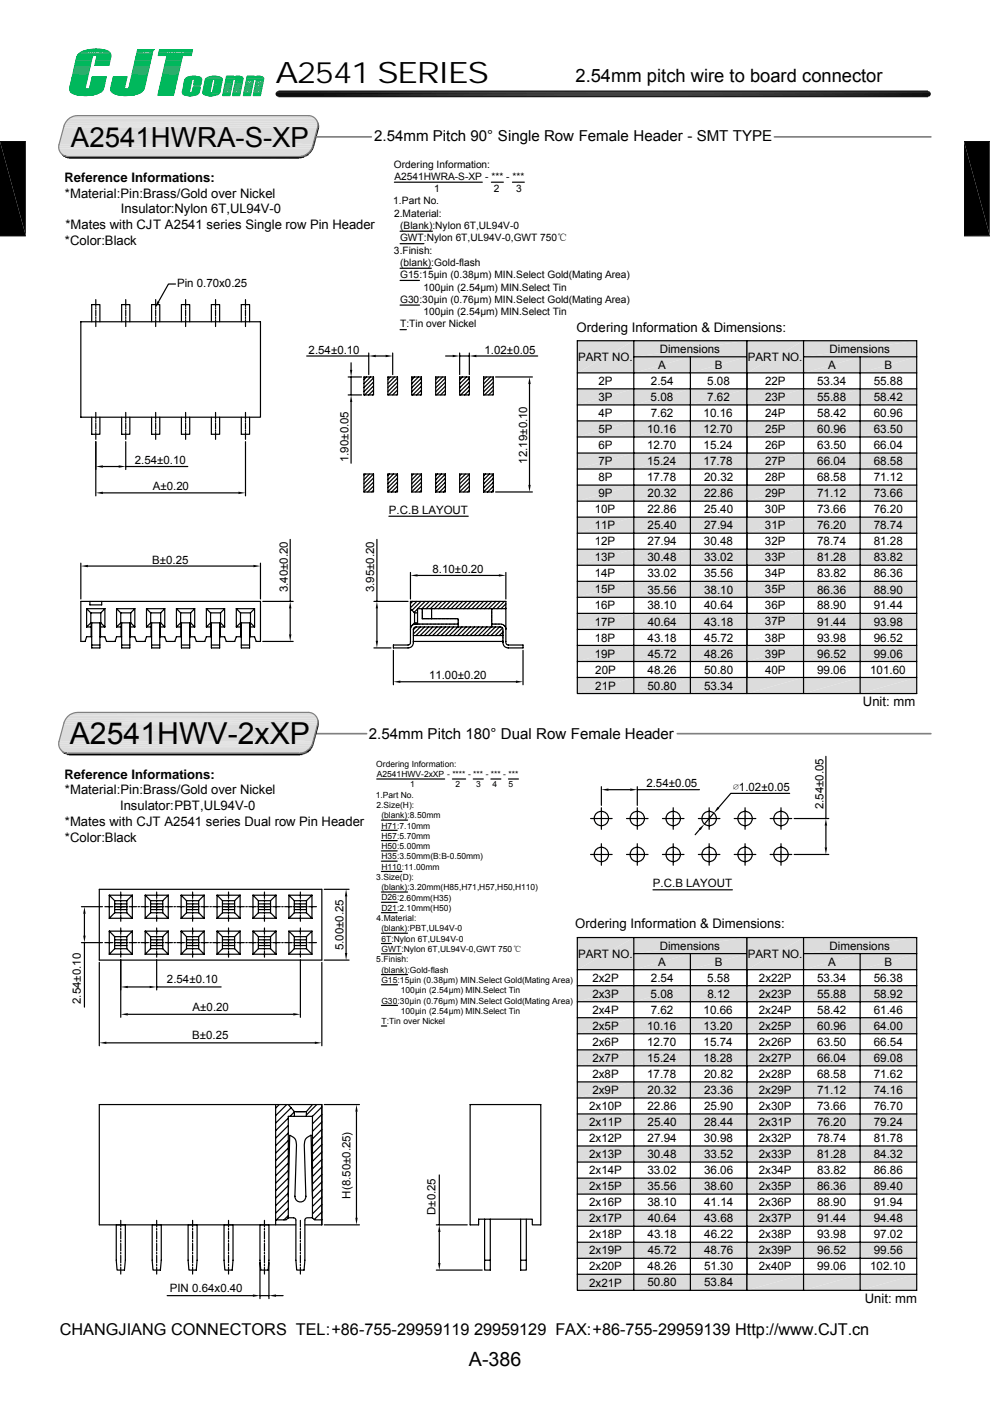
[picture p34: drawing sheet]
<svg xmlns="http://www.w3.org/2000/svg" width="210mm" height="297mm" viewBox="0 0 210 297" stroke-linecap="round" stroke-linejoin="round" font-family="sans-serif">
<defs><g id="words">
<text font-size="6.4" x="14.8" y="157.8">A2541HWV-2xXP</text>
<text font-size="6.3" x="58.4" y="17.6">A2541 SERIES</text>
<text font-size="5.9" x="15" y="31.1">A2541HWRA-S-XP</text>
<text font-size="4.2" x="99.4" y="289.5">A-386</text>
<text font-size="3.9" x="122" y="17.4">2.54mm pitch wire to board connector</text>
<text font-size="3.5" x="12.7" y="283">CHANGJIANG CONNECTORS TEL:+86-755-29959119 29959129 FAX:+86-755-29959139 Http://www.CJT.cn</text>
<g font-size="3.2">
<text x="79.4" y="29.8">2.54mm Pitch 90° Single Row Female Header - SMT TYPE</text>
<text x="78.3" y="156.7">2.54mm Pitch 180° Dual Row Female Header</text>
</g>
<g font-size="2.8">
<text x="13.7" y="38.5">Reference Informations:</text>
<text x="13.8" y="41.9">*Material:Pin:Brass/Gold over Nickel</text>
<text x="25.6" y="45.3">Insulator:Nylon 6T,UL94V-0</text>
<text x="13.8" y="52">*Color:Black</text>
<text x="13.9" y="48.6">*Mates with CJT A2541 series Single row Pin Header</text>
<text x="122.3" y="70.4">Ordering Information &amp; Dimensions:</text>
<text x="183" y="149.7">Unit: mm</text>
<text x="13.7" y="165.1">Reference Informations:</text>
<text x="13.8" y="168.4">*Material:Pin:Brass/Gold over Nickel</text>
<text x="25.5" y="171.8">Insulator:PBT,UL94V-0</text>
<text x="13.8" y="175.2">*Mates with CJT A2541 series Dual row Pin Header</text>
<text x="13.8" y="178.5">*Color:Black</text>
<text x="122" y="196.7">Ordering Information &amp; Dimensions:</text>
<text x="183.4" y="276.3">Unit: mm</text>
</g>
<g font-size="2.5">
<text x="122.6" y="76.5">PART NO.</text>
<text x="139.9" y="74.8">Dimensions</text>
<text x="158.6" y="76.5">PART NO.</text>
<text x="175.9" y="74.8">Dimensions</text>
<text x="126.9" y="81.6">2P</text>
<text x="138" y="81.6">2.54</text>
<text x="139.6" y="78.2">A</text>
<text x="150" y="81.6">5.08</text>
<text x="151.6" y="78.2">B</text>
<text x="162.3" y="81.6">22P</text>
<text x="173.3" y="81.6">53.34</text>
<text x="175.6" y="78.2">A</text>
<text x="185.3" y="81.6">55.88</text>
<text x="187.6" y="78.2">B</text>
<text x="126.9" y="85">3P</text>
<text x="127" y="88.4">4P</text>
<text x="138" y="85">5.08</text>
<text x="138" y="88.4">7.62</text>
<text x="149.2" y="88.4">10.16</text>
<text x="150" y="85">7.62</text>
<text x="162.3" y="85">23P</text>
<text x="162.3" y="88.4">24P</text>
<text x="173.3" y="85">55.88</text>
<text x="173.3" y="88.4">58.42</text>
<text x="185.3" y="88.4">60.96</text>
<text x="185.3" y="85">58.42</text>
<text x="126.9" y="91.8">5P</text>
<text x="126.9" y="95.2">6P</text>
<text x="137.2" y="91.8">10.16</text>
<text x="137.2" y="95.2">12.70</text>
<text x="149.2" y="91.8">12.70</text>
<text x="149.2" y="95.2">15.24</text>
<text x="162.3" y="91.8">25P</text>
<text x="162.3" y="95.2">26P</text>
<text x="173.3" y="91.8">60.96</text>
<text x="173.3" y="95.2">63.50</text>
<text x="185.3" y="91.8">63.50</text>
<text x="185.3" y="95.2">66.04</text>
<text x="126.9" y="98.6">7P</text>
<text x="137.2" y="98.6">15.24</text>
<text x="149.2" y="98.6">17.78</text>
<text x="162.3" y="98.6">27P</text>
<text x="173.3" y="98.6">66.04</text>
<text x="185.3" y="98.6">68.58</text>
<text x="126.9" y="102">8P</text>
<text x="126.9" y="105.4">9P</text>
<text x="137.2" y="102">17.78</text>
<text x="137.4" y="105.4">20.32</text>
<text x="149.3" y="105.4">22.86</text>
<text x="149.4" y="102">20.32</text>
<text x="162.3" y="102">28P</text>
<text x="162.3" y="105.4">29P</text>
<text x="173.3" y="102">68.58</text>
<text x="173.3" y="105.5">71.12</text>
<text x="185.3" y="102">71.12</text>
<text x="185.3" y="105.4">73.66</text>
<text x="126.2" y="108.8">10P</text>
<text x="126.2" y="112.2">11P</text>
<text x="137.3" y="108.8">22.86</text>
<text x="137.4" y="112.2">25.40</text>
<text x="149.3" y="108.8">25.40</text>
<text x="149.3" y="112.2">27.94</text>
<text x="162.2" y="108.8">30P</text>
<text x="162.2" y="112.2">31P</text>
<text x="173.3" y="108.8">73.66</text>
<text x="173.3" y="112.2">76.20</text>
<text x="185.3" y="108.8">76.20</text>
<text x="185.3" y="112.2">78.74</text>
<text x="126.2" y="115.6">12P</text>
<text x="126.2" y="119">13P</text>
<text x="137.3" y="119">30.48</text>
<text x="137.4" y="115.6">27.94</text>
<text x="149.3" y="115.6">30.48</text>
<text x="149.3" y="119">33.02</text>
<text x="162.2" y="115.6">32P</text>
<text x="162.2" y="119">33P</text>
<text x="173.3" y="115.6">78.74</text>
<text x="173.3" y="119">81.28</text>
<text x="185.3" y="115.6">81.28</text>
<text x="185.3" y="119">83.82</text>
<text x="126.2" y="122.4">14P</text>
<text x="126.2" y="125.8">15P</text>
<text x="137.3" y="122.4">33.02</text>
<text x="137.3" y="125.8">35.56</text>
<text x="149.3" y="122.4">35.56</text>
<text x="149.3" y="125.8">38.10</text>
<text x="162.2" y="122.4">34P</text>
<text x="162.2" y="125.8">35P</text>
<text x="173.3" y="125.8">86.36</text>
<text x="173.3" y="122.4">83.82</text>
<text x="185.3" y="125.8">88.90</text>
<text x="185.3" y="122.4">86.36</text>
<text x="126.2" y="129.2">16P</text>
<text x="137.3" y="129.2">38.10</text>
<text x="149.4" y="129.2">40.64</text>
<text x="162.2" y="129.2">36P</text>
<text x="173.3" y="129.2">88.90</text>
<text x="185.3" y="129.2">91.44</text>
<text x="126.2" y="132.6">17P</text>
<text x="126.2" y="136">18P</text>
<text x="137.4" y="136">43.18</text>
<text x="137.4" y="132.6">40.64</text>
<text x="149.4" y="132.6">43.18</text>
<text x="149.4" y="136">45.72</text>
<text x="162.2" y="132.6">37P</text>
<text x="162.2" y="136">38P</text>
<text x="173.3" y="132.6">91.44</text>
<text x="173.3" y="136">93.98</text>
<text x="185.3" y="132.6">93.98</text>
<text x="185.3" y="136">96.52</text>
<text x="126.2" y="139.4">19P</text>
<text x="126.3" y="142.8">20P</text>
<text x="137.4" y="142.8">48.26</text>
<text x="137.4" y="139.4">45.72</text>
<text x="149.3" y="142.8">50.80</text>
<text x="149.4" y="139.4">48.26</text>
<text x="162.2" y="139.4">39P</text>
<text x="162.3" y="142.8">40P</text>
<text x="173.3" y="142.8">99.06</text>
<text x="173.3" y="139.4">96.52</text>
<text x="184.6" y="142.8">101.60</text>
<text x="185.3" y="139.4">99.06</text>
<text x="126.3" y="146.2">21P</text>
<text x="137.3" y="146.2">50.80</text>
<text x="149.3" y="146.2">53.34</text>
<text x="122.6" y="203.1">PART NO.</text>
<text x="139.9" y="201.4">Dimensions</text>
<text x="158.6" y="203.1">PART NO.</text>
<text x="175.9" y="201.4">Dimensions</text>
<text x="125.6" y="208.2">2x2P</text>
<text x="138" y="208.2">2.54</text>
<text x="139.6" y="204.8">A</text>
<text x="150" y="208.2">5.58</text>
<text x="151.6" y="204.8">B</text>
<text x="161" y="208.2">2x22P</text>
<text x="173.3" y="208.2">53.34</text>
<text x="175.6" y="204.8">A</text>
<text x="185.3" y="208.2">56.38</text>
<text x="187.6" y="204.8">B</text>
<text x="125.6" y="211.6">2x3P</text>
<text x="125.6" y="215">2x4P</text>
<text x="138" y="211.6">5.08</text>
<text x="138" y="215">7.62</text>
<text x="149.2" y="215">10.66</text>
<text x="150" y="211.6">8.12</text>
<text x="161" y="211.6">2x23P</text>
<text x="161" y="215">2x24P</text>
<text x="173.3" y="211.6">55.88</text>
<text x="173.3" y="215">58.42</text>
<text x="185.3" y="215">61.46</text>
<text x="185.3" y="211.6">58.92</text>
<text x="125.6" y="218.4">2x5P</text>
<text x="125.6" y="221.8">2x6P</text>
<text x="137.2" y="218.4">10.16</text>
<text x="137.2" y="221.8">12.70</text>
<text x="149.2" y="218.4">13.20</text>
<text x="149.2" y="221.8">15.74</text>
<text x="161" y="218.4">2x25P</text>
<text x="161" y="221.8">2x26P</text>
<text x="173.3" y="218.4">60.96</text>
<text x="173.3" y="221.8">63.50</text>
<text x="185.3" y="218.4">64.00</text>
<text x="185.3" y="221.8">66.54</text>
<text x="125.6" y="225.2">2x7P</text>
<text x="137.2" y="225.2">15.24</text>
<text x="149.2" y="225.2">18.28</text>
<text x="161" y="225.2">2x27P</text>
<text x="173.3" y="225.2">66.04</text>
<text x="185.3" y="225.2">69.08</text>
<text x="125.6" y="228.6">2x8P</text>
<text x="125.6" y="232">2x9P</text>
<text x="137.2" y="228.6">17.78</text>
<text x="137.4" y="232">20.32</text>
<text x="149.3" y="232">23.36</text>
<text x="149.4" y="228.6">20.82</text>
<text x="161" y="228.6">2x28P</text>
<text x="161" y="232">2x29P</text>
<text x="173.3" y="228.6">68.58</text>
<text x="173.3" y="232">71.12</text>
<text x="185.3" y="232">74.16</text>
<text x="185.3" y="228.6">71.62</text>
<text x="124.9" y="235.4">2x10P</text>
<text x="124.9" y="238.8">2x11P</text>
<text x="137.3" y="235.4">22.86</text>
<text x="137.4" y="238.8">25.40</text>
<text x="149.3" y="235.4">25.90</text>
<text x="149.3" y="238.8">28.44</text>
<text x="161" y="235.4">2x30P</text>
<text x="161" y="238.8">2x31P</text>
<text x="173.3" y="235.4">73.66</text>
<text x="173.3" y="238.8">76.20</text>
<text x="185.3" y="235.4">76.70</text>
<text x="185.3" y="238.8">79.24</text>
<text x="124.9" y="242.2">2x12P</text>
<text x="124.9" y="245.6">2x13P</text>
<text x="137.3" y="245.6">30.48</text>
<text x="137.4" y="242.2">27.94</text>
<text x="149.3" y="242.2">30.98</text>
<text x="149.3" y="245.6">33.52</text>
<text x="161" y="242.1">2x32P</text>
<text x="161" y="245.6">2x33P</text>
<text x="173.3" y="242.2">78.74</text>
<text x="173.3" y="245.6">81.28</text>
<text x="185.3" y="242.2">81.78</text>
<text x="185.3" y="245.6">84.32</text>
<text x="124.9" y="249">2x14P</text>
<text x="137.3" y="249">33.02</text>
<text x="149.3" y="249">36.06</text>
<text x="161" y="249">2x34P</text>
<text x="173.3" y="249">83.82</text>
<text x="185.3" y="249">86.86</text>
<text x="124.9" y="252.3">2x15P</text>
<text x="124.9" y="255.8">2x16P</text>
<text x="137.3" y="252.4">35.56</text>
<text x="137.3" y="255.8">38.10</text>
<text x="149.3" y="252.4">38.60</text>
<text x="149.4" y="255.8">41.14</text>
<text x="161" y="252.3">2x35P</text>
<text x="161" y="255.8">2x36P</text>
<text x="173.3" y="252.4">86.36</text>
<text x="173.3" y="255.8">88.90</text>
<text x="185.3" y="252.4">89.40</text>
<text x="185.3" y="255.8">91.94</text>
<text x="124.9" y="259.2">2x17P</text>
<text x="124.9" y="262.6">2x18P</text>
<text x="137.4" y="262.6">43.18</text>
<text x="137.4" y="259.2">40.64</text>
<text x="149.4" y="259.2">43.68</text>
<text x="149.4" y="262.6">46.22</text>
<text x="161" y="259.1">2x37P</text>
<text x="161" y="262.6">2x38P</text>
<text x="173.3" y="259.2">91.44</text>
<text x="173.3" y="262.6">93.98</text>
<text x="185.3" y="259.2">94.48</text>
<text x="185.3" y="262.6">97.02</text>
<text x="124.9" y="266">2x19P</text>
<text x="124.9" y="269.3">2x20P</text>
<text x="137.4" y="269.4">48.26</text>
<text x="137.4" y="266">45.72</text>
<text x="149.3" y="269.4">51.30</text>
<text x="149.4" y="266">48.76</text>
<text x="161" y="266">2x39P</text>
<text x="161" y="269.3">2x40P</text>
<text x="173.3" y="269.4">99.06</text>
<text x="173.3" y="266">96.52</text>
<text x="184.6" y="269.4">102.10</text>
<text x="185.3" y="266">99.56</text>
<text x="124.9" y="272.8">2x21P</text>
<text x="137.3" y="272.8">50.80</text>
<text x="149.3" y="272.8">53.84</text>
</g>
<g font-size="2.4">
<text x="37.5" y="60.9">Pin 0.70x0.25</text>
<text x="65.5" y="75">2.54±0.10</text>
<text x="102.8" y="75">1.02±0.05</text>
<text x="28.6" y="98.4">2.54±0.10</text>
<text x="73.9" y="98" transform="rotate(-90 73.9 98)">1.90±0.05</text>
<text x="111.8" y="98.3" transform="rotate(-90 111.8 98.3)">12.19±0.10</text>
<text x="32.4" y="104">A±0.20</text>
<text x="82.5" y="108.9">P.C.B LAYOUT</text>
<text x="32.3" y="119.5">B±0.25</text>
<text x="61" y="125.6" transform="rotate(-90 61 125.6)">3.40±0.20</text>
<text x="79.4" y="125.6" transform="rotate(-90 79.4 125.6)">3.95±0.20</text>
<text x="91.8" y="121.5">8.10±0.20</text>
<text x="91" y="144">11.00±0.20</text>
<text x="137.1" y="166.9">2.54±0.05</text>
<text x="155.5" y="167.7">∅1.02±0.05</text>
<text x="174.6" y="171.6" transform="rotate(-90 174.6 171.6)">2.54±0.05</text>
<text x="138.5" y="188.2">P.C.B LAYOUT</text>
<text x="72.9" y="201.5" transform="rotate(-90 72.9 201.5)">5.00±0.25</text>
<text x="35.4" y="208.5">2.54±0.10</text>
<text x="17.1" y="212.9" transform="rotate(-90 17.1 212.9)">2.54±0.10</text>
<text x="40.9" y="214.3">A±0.20</text>
<text x="40.8" y="220.3">B±0.25</text>
<text x="74.3" y="254.1" transform="rotate(-90 74.3 254.1)">H(8.50±0.25)</text>
<text x="92.4" y="257.6" transform="rotate(-90 92.4 257.6)">D±0.25</text>
<text x="36" y="273.9">PIN 0.64x0.40</text>
</g>
<g font-size="2.2">
<text x="83.5" y="35.6">Ordering Information:</text>
<text x="83.7" y="38.2">A2541HWRA-S-XP - *** - ***</text>
<text x="92.1" y="40.8">1</text>
<text x="104.7" y="40.8">2</text>
<text x="109.5" y="40.8">3</text>
<text x="83.4" y="43.3">1.Part No.</text>
<text x="83.6" y="46">2.Material:</text>
<text x="83.6" y="53.8">3.Finish:</text>
<text x="84.9" y="48.6">(Blank):Nylon 6T,UL94V-0</text>
<text x="84.9" y="51.2">GWT:Nylon 6T,UL94V-0,GWT 750℃</text>
<text x="84.9" y="56.4">(blank):Gold-flash</text>
<text x="84.9" y="59">G15:15μin (0.38μm) MIN.Select Gold(Mating Area)</text>
<text x="84.9" y="64.2">G30:30μin (0.76μm) MIN.Select Gold(Mating Area)</text>
<text x="89.8" y="61.6">100μin (2.54μm) MIN.Select Tin</text>
<text x="84.9" y="69.4">T:Tin over Nickel</text>
<text x="89.8" y="66.8">100μin (2.54μm) MIN.Select Tin</text>
</g>
<g font-size="1.8">
<text x="79.8" y="162.6">Ordering Information:</text>
<text x="79.9" y="164.8">A2541HWV-2xXP - **** - *** - *** - ***</text>
<text x="87" y="166.9">1</text>
<text x="96.6" y="166.9">2</text>
<text x="101" y="166.9">3</text>
<text x="104.5" y="166.9">4</text>
<text x="107.9" y="166.9">5</text>
<text x="79.7" y="169.1">1.Part No.</text>
<text x="79.8" y="171.3">2.Size(H):</text>
<text x="80.9" y="173.5">(blank):8.50mm</text>
<text x="80.9" y="175.7">H71:7.10mm</text>
<text x="80.9" y="177.8">H57:5.70mm</text>
<text x="80.9" y="180">H50:5.00mm</text>
<text x="80.9" y="182.2">H35:3.50mm(B:B-0.50mm)</text>
<text x="80.9" y="184.4">H110:11.00mm</text>
<text x="79.8" y="186.5">3.Size(D):</text>
<text x="80.9" y="188.7">(blank):3.20mm(H85,H71,H57,H50,H110)</text>
<text x="80.9" y="190.9">D26:2.60mm(H35)</text>
<text x="79.9" y="195.3">4.Material:</text>
<text x="80.9" y="193.1">D21:2.10mm(H50)</text>
<text x="80.9" y="197.5">(blank):PBT,UL94V-0</text>
<text x="80.9" y="199.6">6T:Nylon 6T,UL94V-0</text>
<text x="80.9" y="201.8">GWT:Nylon 6T,UL94V-0,GWT 750℃</text>
<text x="79.8" y="204">5.Finish:</text>
<text x="80.9" y="206.2">(blank):Gold-flash</text>
<text x="80.9" y="208.4">G15:15μin (0.38μm) MIN.Select Gold(Mating Area)</text>
<text x="80.9" y="212.8">G30:30μin (0.76μm) MIN.Select Gold(Mating Area)</text>
<text x="85" y="210.6">100μin (2.54μm) MIN.Select Tin</text>
<text x="85" y="215">100μin (2.54μm) MIN.Select Tin</text>
<text x="80.9" y="217.1">T:Tin over Nickel</text>
</g>
</g></defs>
<path d="M67.1 155.6h10.7M143.7 155.6h53.7" fill="none" stroke="#808080" stroke-width=".36"/>
<path d="M13.6 153.2h53.8M13.7 152.8h53.7M14 152.4h53.3M14.3 152h52.8M14.6 151.7h52.3M15 151.4h51.6M15.1 151.3h51.5M15.5 151.2h50.7M16 151.1h49.8" fill="none" stroke="#dcdcdc" stroke-width=".21"/>
<path d="M14.6 151.5h52.3" fill="none" stroke="#dcdcdc" stroke-width=".25"/>
<path d="M14.3 151.8h52.8" fill="none" stroke="#dcdcdc" stroke-width=".32"/>
<path d="M13.6 153h53.8M14 152.2h53.3" fill="none" stroke="#dcdcdc" stroke-width=".36"/>
<path d="M13.8 152.6h53.6" fill="none" stroke="#dcdcdc" stroke-width=".38"/>
<path d="M13.5 153.4h53.9" fill="none" stroke="#dcdcdc" stroke-width=".3"/>
<g fill="#dcdcdc">
<path d="M13.5 153.6l52.9 3.6h-53.9z"/>
<path d="M13.5 153.6h53.9l-1 3.6z"/>
</g>
<path d="M12.5 157.4h53.9" fill="none" stroke="#dcdcdc" stroke-width=".3"/>
<path d="M12.4 157.6h53.9M12.5 158h53.6M12.6 158.4h53.3M12.7 158.8h52.9M13 159.1h52.2M13.3 159.4h51.5M13.3 159.5h51.5M13.7 159.6h50.7M14.1 159.7h49.8" fill="none" stroke="#dcdcdc" stroke-width=".21"/>
<path d="M12.4 157.8h53.9M12.6 158.6h53.3" fill="none" stroke="#dcdcdc" stroke-width=".36"/>
<path d="M12.5 158.2h53.6" fill="none" stroke="#dcdcdc" stroke-width=".38"/>
<path d="M12.7 158.9h52.9" fill="none" stroke="#dcdcdc" stroke-width=".32"/>
<path d="M13 159.2h52.2" fill="none" stroke="#dcdcdc" stroke-width=".28"/>
<path d="M14.3 152l.8-.6 1.4-.4h48.9a2 2 0 0 1 2 2.6l-1.1 3.9a3.1 3.1 0 0 1-2.9 2.2h-48.9a2.02 2.02 0 0 1-2-2.5l1.1-3.9z" fill="none" stroke="#808080" stroke-width=".25"/>
<g fill="#000">
<path d="M12.9 159l.1 .1zM13 159.1l.2 .2zM13.1 159.3l.2 .1zM13.2 159.4h.1zM13.2 159.4h.2zM13.2 159.4l.4 .1zM13.4 159.5l.3 .1zM13.4 159.6h.5zM13.5 159.6l.5 .1zM13.5 159.7h.6zM13.5 159.7h.7zM13.5 159.7h1z"/>
<path d="M63.4 159.7h1.6zM63.7 159.7h1.3zM63.9 159.7h1.2zM64 159.6h1.1zM64.4 159.6h.9zM64.4 159.5h.9zM64.7 159.4h.7zM64.8 159.4h.7zM64.9 159.3h.7zM65.2 159.1h.6zM64.9 159.3l.3-.2 .4 .2zM65.2 159.1h.6l-.2 .2z"/>
<path d="M65.3 159h.6zM65.3 159l.3-.2 .3 .2zM65.6 158.8h.5l-.2 .2zM65.6 158.7l.5 .1zM65.6 158.7h.5zM65.9 158.4l.2 .3h-.5zM65.9 158.4h.4l-.2 .3zM66 158.3l.3 .1h-.4zM66 158.3h.4zM66.1 158l.3 .3h-.4zM66.1 158h.4l-.1 .3zM66.2 157.8l.3 .2h-.4z"/>
<path d="M66.2 157.8h.3v.2zM66.3 157.5l.2 .3h-.3zM66.3 157.5h.3l-.1 .3zM67.2 152.1l.2 .3zM67.3 153.9l-.7 3.6h-.3zM67.3 153.9h.3l-1 3.6zM67.3 152.4l.3 .4h-.2zM67.3 152.4l.3 .4zM67.4 153.6l.2 .3h-.3zM67.4 153.6h.2v.3zM67.4 153.5l.2 .1zM67.4 152.8h.2z"/>
<path d="M67.4 152.8l.2 .3h-.2zM67.4 152.8h.2v.3zM67.4 153.1l.2 .1zM67.4 153.2l.2 .3h-.2zM67.4 153.2h.2v.3zM17.9 192.2l.3 1.5h-.5zM17.7 198.4h.5l-.3 1.5zM25.6 215.1l1.5-.3v.5zM25.6 209.3l1.5-.3v.5zM31.7 209l1.5 .3-1.5 .2zM62.2 214.8l1.5 .3-1.5 .2zM21.1 221.1l1.5-.2v.4z"/>
<path d="M66.8 220.9l1.5 .2-1.5 .2zM75.6 234.2l.3 1.5h-.5zM75.4 258.2h.5l-.3 1.5zM53.6 274.4l1.5 .3-1.5 .3zM57 274.7l1.5-.3v.6zM92.9 267.8h.5l-.2 1.5zM93.2 259.7l.2 1.5h-.5z"/>
</g>
<path d="M13.6 159.8h51.4M13.8 159.9h50.8M13.9 159.9h50.7M14.2 160h49.9M14.5 159.7h48.9M14.3 160h49.8" fill="none" stroke="#000" stroke-width=".21"/>
<g fill="none" stroke="#000" stroke-width=".25">
<path d="M17.3 199.9h4.4M17.3 192.2h4.4M17.9 193.7v4.7M17.9 199.9v13.6M21.1 188.6h47.2v15h-47.2zM22.2 199.9h1.7M22.2 192.2h1.7M23.2 197.4h4.9M23.2 189.8v4.9M23.2 197.4v4.9M23.2 197.4l1.1 1.2M23.2 194.7h4.9"/>
<path d="M23.2 189.8h4.9M23.2 189.8l1.1 1.2M24.2 199.9h2.9M24.2 192.2h2.9M24.3 198.6h2.6v2.5h-2.6zM24.3 191h2.6v2.5h-2.6zM24.3 199.3h2.6M24.3 191.6h2.6M24.3 192.8h2.6M24.3 193.5l-1.1 1.2M25.6 189.1v1.4M25.6 190.8v.3"/>
<path d="M25.6 191.4v1.6M25.6 193.3v.4M25.6 194v1.3M25.6 196.7v1.4M25.6 198.4v.3M25.6 199.1v1.5M26.9 193.5l1.2 1.2M27.4 199.9h1.6M27.4 192.2h1.6M28.1 189.8v4.9M28.1 197.4v4.9M28.1 197.4l-1.2 1.2"/>
<path d="M28.1 189.8l-1.2 1.2M29.3 199.9h.3M29.3 192.2h.3M29.9 199.9h1.6M29.9 192.2h1.6M30.8 197.4h4.9M30.8 189.8v4.9M30.8 197.4v4.9M30.8 197.4l1.1 1.2M30.8 194.7h4.9M30.8 189.8h4.9M30.8 189.8l1.1 1.2"/>
<path d="M31.8 199.9h2.9M31.8 192.2h2.9M31.9 198.6h2.6v2.5h-2.6zM31.9 191h2.6v2.5h-2.6zM31.9 199.3h2.6M31.9 191.6h2.6M31.9 192.8h2.6M31.9 193.5l-1.1 1.2M33.2 189.1v1.4M33.2 190.8v.3M33.2 191.4v1.6M33.2 193.3v.4"/>
<path d="M33.2 194v1.3M33.2 196.7v1.4M33.2 198.4v.3M33.2 199.1v1.5M34.5 193.5l1.2 1.2M35 199.9h1.6M35 192.2h1.6M35.7 189.8v4.9M35.7 197.4v4.9M35.7 197.4l-1.2 1.2M35.7 189.8l-1.2 1.2M36.9 199.9h.3"/>
<path d="M36.9 192.2h.3M37.5 199.9h1.6M37.5 192.2h1.6M38.4 197.4h4.9M38.4 189.8v4.9M38.4 197.4v4.9M38.4 197.4l1.2 1.2M38.4 194.7h4.9M38.4 189.8h4.9M38.4 189.8l1.2 1.2M39.4 199.9h2.9M39.4 192.2h2.9"/>
<path d="M39.6 198.6h2.5v2.5h-2.5zM39.6 191h2.5v2.5h-2.5zM39.6 199.3h2.5M39.6 191.6h2.5M39.6 192.8h2.5M39.6 193.5l-1.2 1.2M40.9 189.1v1.4M40.9 190.8v.3M40.9 191.4v1.6M40.9 193.3v.4M40.9 194v1.3M40.9 196.7v1.4"/>
<path d="M40.9 198.4v.3M40.9 199.1v1.5M42.1 193.5l1.2 1.2M42.6 199.9h1.6M42.6 192.2h1.6M43.3 189.8v4.9M43.3 197.4v4.9M43.3 197.4l-1.2 1.2M43.3 189.8l-1.2 1.2M44.5 199.9h.3M44.5 192.2h.3M45.1 199.9h1.6"/>
<path d="M45.1 192.2h1.6M46 197.4h4.9M46 189.8v4.9M46 197.4v4.9M46 197.4l1.2 1.2M46 194.7h4.9M46 189.8h4.9M46 189.8l1.2 1.2M47.1 199.9h2.8M47.1 192.2h2.8M47.2 198.6h2.6v2.5h-2.6zM47.2 191h2.6v2.5h-2.6z"/>
<path d="M47.2 199.3h2.6M47.2 191.6h2.6M47.2 192.8h2.6M47.2 193.5l-1.2 1.2M48.5 189.1v1.4M48.5 190.8v.3M48.5 191.4v1.6M48.5 193.3v.4M48.5 194v1.3M48.5 196.7v1.4M48.5 198.4v.3M48.5 199.1v1.5"/>
<path d="M49.8 193.5l1.1 1.2M50.2 199.9h1.6M50.2 192.2h1.6M50.9 189.8v4.9M50.9 197.4v4.9M50.9 197.4l-1.1 1.2M50.9 189.8l-1.1 1.2M52.1 199.9h.4M52.1 192.2h.4M52.8 199.9h1.6M52.8 192.2h1.6M53.7 197.4h4.8"/>
<path d="M53.7 189.8v4.9M53.7 197.4v4.9M53.7 197.4l1.1 1.2M53.7 194.7h4.8M53.7 189.8h4.8M53.7 189.8l1.1 1.2M54.7 199.9h2.8M54.7 192.2h2.8M54.8 198.6h2.6v2.5h-2.6zM54.8 191h2.6v2.5h-2.6zM54.8 199.3h2.6M54.8 191.6h2.6"/>
<path d="M54.8 192.8h2.6M54.8 193.5l-1.1 1.2M56.1 189.1v1.4M56.1 190.8v.3M56.1 191.4v1.6M56.1 193.3v.4M56.1 194v1.3M56.1 196.7v1.4M56.1 198.4v.3M56.1 199.1v1.5M57.4 193.5l1.1 1.2M57.8 199.9h1.6"/>
<path d="M57.8 192.2h1.6M58.5 189.8v4.9M58.5 197.4v4.9M58.5 197.4l-1.1 1.2M58.5 189.8l-1.1 1.2M59.8 199.9h.3M59.8 192.2h.3M60.4 199.9h1.6M60.4 192.2h1.6M61.3 189.8v4.9M61.3 197.4v4.9M61.3 197.4l1.1 1.2"/>
<path d="M61.3 197.4h4.9M61.3 189.8l1.1 1.2M61.3 194.7h4.9M61.3 189.8h4.9M62.3 199.9h2.9M62.3 192.2h2.9M62.4 198.6h2.6v2.5h-2.6zM62.4 191h2.6v2.5h-2.6zM62.4 199.3h2.6M62.4 193.5l-1.1 1.2M62.4 191.6h2.6M62.4 192.8h2.6"/>
<path d="M63.7 189.1v1.4M63.7 190.8v.3M63.7 191.4v1.6M63.7 193.3v.4M63.7 194v1.3M63.7 196.7v1.4M63.7 198.4v.3M63.7 199.1v1.5M65 193.5l1.2 1.2M65.5 199.9h1.6M65.5 192.2h1.6M66.2 189.8v4.9"/>
<path d="M66.2 197.4v4.9M66.2 197.4l-1.2 1.2M66.2 189.8l-1.2 1.2M21.1 204v17.7M23.2 202.3h4.9M24.3 200.5h2.6M24.3 201.1l-1.1 1.2M25.6 201v.3M25.6 201.6v1.3M25.6 203.5v12.2M26.9 201.1l1.2 1.2M27.1 215.1h35.1"/>
<path d="M27.1 209.3h4.6M30.8 202.3h4.9M31.9 200.5h2.6M31.9 201.1l-1.1 1.2M33.2 201v.3M33.2 201.6v1.3M33.2 203.5v6.4M33.2 209.3h13.7M34.5 201.1l1.2 1.2M38.4 202.3h4.9M39.6 200.5h2.5M39.6 201.1l-1.2 1.2"/>
<path d="M40.9 201v.3M40.9 201.6v1.3M42.1 201.1l1.2 1.2M46 202.3h4.9M47.2 200.5h2.6M47.2 201.1l-1.2 1.2M48.5 201v.3M48.5 201.6v1.3M49.8 201.1l1.1 1.2M53.7 202.3h4.8M54.8 200.5h2.6M54.8 201.1l-1.1 1.2"/>
<path d="M56.1 201v.3M56.1 201.6v1.3M57.4 201.1l1.1 1.2M61.3 202.3h4.9M62.4 201.1l-1.1 1.2M62.4 200.5h2.6M63.7 201v.3M63.7 201.6v1.3M63.7 203.5v12.2M65 201.1l1.2 1.2M68.3 204v17.7M22.6 221.1h44.2"/>
<path d="M58.5 234.2v25.5M59.2 234.2l-.7 .7M60.8 234.2l-2.3 2.3M61.2 237l-2.7 2.7M61.2 238.6l-2.7 2.7M61.2 234.2l1.2 1.5M61.7 234.9l-3.2 3.2M62.4 236.7v-1h2.6v1M62.4 235.7l-.9 1M62.8 235.7h1.9M66.3 236.7v21.5M66.3 236.7h-5.1v21.5"/>
<path d="M66.3 234.2l-1.3 1.5M67.2 234.2l-2.2 2.2M68.3 234.2v25.5zM68.3 234.7l-2 2M68.3 236.3l-2 2M68.3 237.9l-2 2M68.3 239.5l-2 2M68.8 234.2h7.4M75.6 235.7v22.5M99.7 234.2h15v25.5h-1.8v-1.2h-11.4v1.2h-1.8zM24.7 259.7v7.5l.1 2.1h1.6l.2-2.1v-7.5M25.6 258.7v1.4"/>
<path d="M32.3 259.7v7.5l.1 2.1h1.6l.2-2.1v-7.5M33.2 258.7v1.4M39.9 259.7v7.5l.2 2.1h1.5l.2-2.1v-7.5M40.9 258.7v1.4M47.5 259.7v7.5l.2 2.1h1.6l.1-2.1v-7.5M48.5 258.7v1.4M55.1 259.7v7.5l.2 2.1h1.6l.1-2.1v-7.5M56.1 258.7v1.4M61.2 258.2h1.2l.4 .5v8.5l.1 2.1h1.6l.2-2.1v-8.5l.3-.5h1.3M61.2 258.2l-.5 .4h-2.2M61.2 253.7l.2-13a1.87 1.87 0 0 1 1.5 2l-.4 11M61.2 240.2l-2.7 2.7"/>
<path d="M61.2 241.8l-2.7 2.7M61.2 243.4l-2.7 2.7M61.2 245l-2.7 2.7M61.2 246.6l-2.7 2.7M61.2 248.2l-2.7 2.7M61.2 249.8l-2.7 2.7M61.2 251.4l-2.7 2.6M61.2 252.9l-2.7 2.7M61.2 254.5l-2.7 2.7M61.2 256.1l-2.6 2.5M61.2 257.7l-1 .9M62.5 253.6a1.17 1.17 0 0 0 1.2 1.2 1.17 1.17 0 0 0 1.2-1.2"/>
<path d="M62.8 259.7h-41.7v-25.5h47.2v25.5h-3.6M63.7 258.7v1.4M64.9 253.7l-.4-11a1.92 1.92 0 0 1 1.5-2l.3 13M66.3 258.2l.4 .4h1.6M68.3 241l-2 2.1M68.3 242.7l-2 1.9M68.3 244.2l-2 2M68.3 245.8l-2 2M68.3 247.4l-2 2M68.3 249l-2 2M68.3 250.6l-2 2M68.3 252.2l-2 2"/>
<path d="M68.3 253.8l-2 2M68.3 255.4l-2 2M68.3 257l-1.6 1.6M68.3 258.6h-.1M68.8 259.7h7.4M92.5 259.7h6.6M93.2 249.1v10.6M102.8 258.5v10.8h1.2v-10.8M110.4 258.5v10.8h1.2v-10.8M25.6 260.5v.3M25.6 261.1v1.6M25.6 263v.3"/>
<path d="M25.6 263.6v1.6M25.6 265.5v.4M25.6 266.2v1.6M25.6 268.1v.3M25.6 268.7v1.4M33.2 260.5v.3M33.2 261.1v1.6M33.2 263v.3M33.2 263.6v1.6M33.2 265.5v.4M33.2 266.2v1.6M33.2 268.1v.3"/>
<path d="M33.2 268.7v1.4M35.5 274.7h18.1M40.9 260.5v.3M40.9 261.1v1.6M40.9 263v.3M40.9 263.6v1.6M40.9 265.5v.4M40.9 266.2v1.6M40.9 268.1v.3M40.9 268.7v1.4M48.5 260.5v.3M48.5 261.1v1.6"/>
<path d="M48.5 263v.3M48.5 263.6v1.6M48.5 265.5v.4M48.5 266.2v1.6M48.5 268.1v.3M48.5 268.7v1.4M55.1 267.7v7.6M55.1 274.7h1.9M56.1 260.5v.3M56.1 261.1v1.6M56.1 263v.3M56.1 263.6v1.6"/>
<path d="M56.1 265.5v.4M56.1 266.2v1.6M56.1 268.1v.3M56.1 268.7v1.4M57 267.7v7.6M58.5 274.7h1.5M63.7 260.5v.3M63.7 261.1v1.6M63.7 263v.3M63.7 263.6v1.6M63.7 265.5v.4M63.7 266.2v1.6"/>
<path d="M63.7 268.1v.3M63.7 268.7v1.4M92.5 269.3h9.8M93.2 261.2v6.6M102.8 267.2h1.2M110.4 267.2h1.2"/>
</g>
<g fill="#dcdcdc">
<path d="M122.4 198.8h12l-12 6.8z"/>
<path d="M122.4 205.6l12-6.8v6.8z"/>
<path d="M134.4 198.8h24l-24 3.4z"/>
<path d="M134.4 202.2l24-3.4v3.4z"/>
<path d="M134.4 202.2h12l-12 3.4z"/>
<path d="M134.4 205.6l12-3.4v3.4z"/>
<path d="M146.4 202.2h12l-12 3.4z"/>
<path d="M146.4 205.6l12-3.4v3.4z"/>
<path d="M122.4 209h12l-12 3.4z"/>
<path d="M122.4 212.4l12-3.4v3.4z"/>
<path d="M134.4 209h12l-12 3.4z"/>
<path d="M134.4 212.4l12-3.4v3.4z"/>
<path d="M146.4 209h12l-12 3.4z"/>
<path d="M146.4 212.4l12-3.4v3.4z"/>
<path d="M122.4 215.8h12l-12 3.4z"/>
<path d="M122.4 219.2l12-3.4v3.4z"/>
<path d="M134.4 215.8h12l-12 3.4z"/>
<path d="M134.4 219.2l12-3.4v3.4z"/>
<path d="M146.4 215.8h12l-12 3.4z"/>
<path d="M146.4 219.2l12-3.4v3.4z"/>
<path d="M122.4 222.6h12l-12 3.4z"/>
<path d="M122.4 226l12-3.4v3.4z"/>
<path d="M134.4 222.6h12l-12 3.4z"/>
<path d="M134.4 226l12-3.4v3.4z"/>
<path d="M146.4 222.6h12l-12 3.4z"/>
<path d="M146.4 226l12-3.4v3.4z"/>
<path d="M122.4 229.4h12l-12 3.4z"/>
<path d="M122.4 232.8l12-3.4v3.4z"/>
<path d="M134.4 229.4h12l-12 3.4z"/>
<path d="M134.4 232.8l12-3.4v3.4z"/>
<path d="M146.4 229.4h12l-12 3.4z"/>
<path d="M146.4 232.8l12-3.4v3.4z"/>
<path d="M122.4 236.2h12l-12 3.4z"/>
<path d="M122.4 239.6l12-3.4v3.4z"/>
<path d="M134.4 236.2h12l-12 3.4z"/>
<path d="M134.4 239.6l12-3.4v3.4z"/>
<path d="M146.4 236.2h12l-12 3.4z"/>
<path d="M146.4 239.6l12-3.4v3.4z"/>
<path d="M122.4 243h12l-12 3.4z"/>
<path d="M122.4 246.4l12-3.4v3.4z"/>
<path d="M134.4 243h12l-12 3.4z"/>
<path d="M134.4 246.4l12-3.4v3.4z"/>
<path d="M146.4 243h12l-12 3.4z"/>
<path d="M146.4 246.4l12-3.4v3.4z"/>
<path d="M122.4 249.8h12l-12 3.4z"/>
<path d="M122.4 253.2l12-3.4v3.4z"/>
<path d="M134.4 249.8h12l-12 3.4z"/>
<path d="M134.4 253.2l12-3.4v3.4z"/>
<path d="M146.4 249.8h12l-12 3.4z"/>
<path d="M146.4 253.2l12-3.4v3.4z"/>
<path d="M122.4 256.6h12l-12 3.4z"/>
<path d="M122.4 260l12-3.4v3.4z"/>
<path d="M134.4 256.6h12l-12 3.4z"/>
<path d="M134.4 260l12-3.4v3.4z"/>
<path d="M146.4 256.6h12l-12 3.4z"/>
<path d="M146.4 260l12-3.4v3.4z"/>
<path d="M122.4 263.4h12l-12 3.4z"/>
<path d="M122.4 266.8l12-3.4v3.4z"/>
<path d="M134.4 263.4h12l-12 3.4z"/>
<path d="M134.4 266.8l12-3.4v3.4z"/>
<path d="M146.4 263.4h12l-12 3.4z"/>
<path d="M146.4 266.8l12-3.4v3.4z"/>
<path d="M122.4 270.2h12l-12 3.4z"/>
<path d="M122.4 273.6l12-3.4v3.4z"/>
<path d="M134.4 270.2h12l-12 3.4z"/>
<path d="M134.4 273.6l12-3.4v3.4z"/>
<path d="M146.4 270.2h12l-12 3.4z"/>
<path d="M146.4 273.6l12-3.4v3.4z"/>
</g>
<g fill="none" stroke="#000" stroke-width=".25">
<path d="M122.4 198.8h36v74.8h-36zM134.4 198.8v74.8M122.4 205.6h36M122.4 209h36M122.4 212.4h36M122.4 215.8h36M122.4 219.2h36M134.4 202.2h24M146.4 202.2v71.4M122.4 222.6h36M122.4 226h36M122.4 229.4h36"/>
<path d="M122.4 232.8h36M122.4 236.2h36M122.4 239.6h36M122.4 243h36M122.4 246.4h36M122.4 249.8h36M122.4 253.2h36M122.4 256.6h36M122.4 260h36M122.4 263.4h36M122.4 266.8h36M122.4 270.2h36"/>
</g>
<g fill="#dcdcdc">
<path d="M158.4 198.8h12l-12 6.8z"/>
<path d="M158.4 205.6l12-6.8v6.8z"/>
<path d="M170.4 198.8h24l-24 3.4z"/>
<path d="M170.4 202.2l24-3.4v3.4z"/>
<path d="M170.4 202.2h12l-12 3.4z"/>
<path d="M170.4 205.6l12-3.4v3.4z"/>
<path d="M182.4 202.2h12l-12 3.4z"/>
<path d="M182.4 205.6l12-3.4v3.4z"/>
<path d="M158.4 209h12l-12 3.4z"/>
<path d="M158.4 212.4l12-3.4v3.4z"/>
<path d="M170.4 209h12l-12 3.4z"/>
<path d="M170.4 212.4l12-3.4v3.4z"/>
<path d="M182.4 209h12l-12 3.4z"/>
<path d="M182.4 212.4l12-3.4v3.4z"/>
<path d="M158.4 215.8h12l-12 3.4z"/>
<path d="M158.4 219.2l12-3.4v3.4z"/>
<path d="M170.4 215.8h12l-12 3.4z"/>
<path d="M170.4 219.2l12-3.4v3.4z"/>
<path d="M182.4 215.8h12l-12 3.4z"/>
<path d="M182.4 219.2l12-3.4v3.4z"/>
<path d="M158.4 222.6h12l-12 3.4z"/>
<path d="M158.4 226l12-3.4v3.4z"/>
<path d="M170.4 222.6h12l-12 3.4z"/>
<path d="M170.4 226l12-3.4v3.4z"/>
<path d="M182.4 222.6h12l-12 3.4z"/>
<path d="M182.4 226l12-3.4v3.4z"/>
<path d="M158.4 229.4h12l-12 3.4z"/>
<path d="M158.4 232.8l12-3.4v3.4z"/>
<path d="M170.4 229.4h12l-12 3.4z"/>
<path d="M170.4 232.8l12-3.4v3.4z"/>
<path d="M182.4 229.4h12l-12 3.4z"/>
<path d="M182.4 232.8l12-3.4v3.4z"/>
<path d="M158.4 236.2h12l-12 3.4z"/>
<path d="M158.4 239.6l12-3.4v3.4z"/>
<path d="M170.4 236.2h12l-12 3.4z"/>
<path d="M170.4 239.6l12-3.4v3.4z"/>
<path d="M182.4 236.2h12l-12 3.4z"/>
<path d="M182.4 239.6l12-3.4v3.4z"/>
<path d="M158.4 243h12l-12 3.4z"/>
<path d="M158.4 246.4l12-3.4v3.4z"/>
<path d="M170.4 243h12l-12 3.4z"/>
<path d="M170.4 246.4l12-3.4v3.4z"/>
<path d="M182.4 243h12l-12 3.4z"/>
<path d="M182.4 246.4l12-3.4v3.4z"/>
<path d="M158.4 249.8h12l-12 3.4z"/>
<path d="M158.4 253.2l12-3.4v3.4z"/>
<path d="M170.4 249.8h12l-12 3.4z"/>
<path d="M170.4 253.2l12-3.4v3.4z"/>
<path d="M182.4 249.8h12l-12 3.4z"/>
<path d="M182.4 253.2l12-3.4v3.4z"/>
<path d="M158.4 256.6h12l-12 3.4z"/>
<path d="M158.4 260l12-3.4v3.4z"/>
<path d="M170.4 256.6h12l-12 3.4z"/>
<path d="M170.4 260l12-3.4v3.4z"/>
<path d="M182.4 256.6h12l-12 3.4z"/>
<path d="M182.4 260l12-3.4v3.4z"/>
<path d="M158.4 263.4h12l-12 3.4z"/>
<path d="M158.4 266.8l12-3.4v3.4z"/>
<path d="M170.4 263.4h12l-12 3.4z"/>
<path d="M170.4 266.8l12-3.4v3.4z"/>
<path d="M182.4 263.4h12l-12 3.4z"/>
<path d="M182.4 266.8l12-3.4v3.4z"/>
<path d="M158.4 270.2h12l-12 3.4z"/>
<path d="M158.4 273.6l12-3.4v3.4z"/>
<path d="M170.4 270.2h12l-12 3.4z"/>
<path d="M170.4 273.6l12-3.4v3.4z"/>
<path d="M182.4 270.2h12l-12 3.4z"/>
<path d="M182.4 273.6l12-3.4v3.4z"/>
</g>
<g fill="none" stroke="#000" stroke-width=".25">
<path d="M158.4 198.8h36v74.8h-36zM170.4 198.8v74.8M158.4 205.6h36M158.4 209h36M158.4 212.4h36M158.4 215.8h36M158.4 219.2h36M170.4 202.2h24M182.4 202.2v71.4M158.4 222.6h36M158.4 226h36M158.4 229.4h36"/>
<path d="M158.4 232.8h36M158.4 236.2h36M158.4 239.6h36M158.4 243h36M158.4 246.4h36M158.4 249.8h36M158.4 253.2h36M158.4 256.6h36M158.4 260h36M158.4 263.4h36M158.4 266.8h36M158.4 270.2h36"/>
</g>
<path d="M13.6 26.7h53.8M13.7 26.2h53.7M14 25.8h53.3M14.3 25.5h52.8M14.6 25.1h52.3M15 24.9h51.6M15.1 24.8h51.5M15.5 24.7h50.7M15.5 24.6h50.7M16 24.5h49.8M16.5 24.5h48.9" fill="none" stroke="#dcdcdc" stroke-width=".21"/>
<path d="M14.6 25h52.3" fill="none" stroke="#dcdcdc" stroke-width=".25"/>
<path d="M14.3 25.3h52.8" fill="none" stroke="#dcdcdc" stroke-width=".32"/>
<path d="M13.6 26.4h53.8M14 25.6h53.3" fill="none" stroke="#dcdcdc" stroke-width=".36"/>
<path d="M13.8 26h53.6" fill="none" stroke="#dcdcdc" stroke-width=".38"/>
<path d="M13.5 26.9h53.9" fill="none" stroke="#dcdcdc" stroke-width=".3"/>
<g fill="#dcdcdc">
<path d="M13.5 27l52.9 3.7h-53.9z"/>
<path d="M13.5 27h53.9l-1 3.7z"/>
</g>
<path d="M12.5 30.8h53.9" fill="none" stroke="#dcdcdc" stroke-width=".3"/>
<path d="M12.4 31h53.9M12.5 31.5h53.6M12.6 31.9h53.3M12.7 32.2h52.9M13 32.6h52.2M13.3 32.8h51.5M13.3 32.9h51.5M13.7 33h50.7M13.7 33.1h50.7M14.1 33.1h49.8M14.1 33.2h49.8" fill="none" stroke="#dcdcdc" stroke-width=".21"/>
<path d="M12.4 31.3h53.9" fill="none" stroke="#dcdcdc" stroke-width=".36"/>
<path d="M12.5 31.7h53.6M12.6 32h53.3" fill="none" stroke="#dcdcdc" stroke-width=".38"/>
<path d="M12.7 32.4h52.9" fill="none" stroke="#dcdcdc" stroke-width=".32"/>
<path d="M13 32.7h52.2" fill="none" stroke="#dcdcdc" stroke-width=".28"/>
<path d="M0 30h5.5M204.5 30h5.4M0 50h5.5M204.5 50h5.4" fill="none" stroke="#000" stroke-width=".21"/>
<path d="M0 30l5.5 20h-5.5zM0 30h5.5v20zM204.5 30l5.4 19.9-5.4 .1zM204.5 30h5.4v19.9z" fill="#000"/>
<g fill="#00b85c">
<path d="M20 10.4h.9z"/>
<path d="M19.6 10.4h1.7z"/>
<path d="M20 10.4h1.3z"/>
<path d="M19.6 10.5h1.7z"/>
<path d="M19.6 10.4l1.7 .1z"/>
</g>
<path d="M19 10.5h2.8M19.2 10.5h2.4" fill="none" stroke="#00b85c" stroke-width=".21"/>
<g fill="#00b85c">
<path d="M29.4 10.5h.2z"/>
<path d="M29.6 10.5h.1z"/>
<path d="M29.7 10.5h.3z"/>
<path d="M30 10.5h.2z"/>
<path d="M30.2 10.5h.6z"/>
<path d="M30.8 10.5h.7z"/>
<path d="M31.5 10.5h.2z"/>
<path d="M31.7 10.5h.3z"/>
<path d="M32 10.5h.2z"/>
<path d="M32.2 10.5h.2z"/>
<path d="M34.1 10.5h.1z"/>
<path d="M34.2 10.5h.1z"/>
<path d="M34.3 10.5h.2z"/>
<path d="M34.5 10.5h.2z"/>
<path d="M34.7 10.5h.2z"/>
<path d="M34.9 10.5h.4z"/>
<path d="M35.3 10.5h.5z"/>
<path d="M35.8 10.5h.6z"/>
<path d="M36.4 10.5h1.1z"/>
<path d="M37.5 10.5h.6z"/>
<path d="M38.1 10.5h.5z"/>
<path d="M38.6 10.5h.6z"/>
<path d="M39.2 10.5h.4z"/>
<path d="M39.6 10.5h.4z"/>
<path d="M40 10.5h.2z"/>
<path d="M40.2 10.5h.2z"/>
<path d="M40.4 10.5h.1z"/>
<path d="M40.5 10.5h.2z"/>
</g>
<g fill="none" stroke="#00b85c" stroke-width=".21">
<path d="M16.5 11.7h7M16.5 11.6h7M16.6 11.5h6.9M16.6 11.4h6.9M16.7 11.4h6.8M16.8 11.3h6.6M16.9 11.2h6.5M17 11.1h6.3M17.1 11.1h6.2M17.1 11h6.1M17.2 11h6M17.4 10.9h5.7"/>
<path d="M17.5 10.9h5.5M17.6 10.8h5.3M17.8 10.8h5M17.9 10.7h4.8M18.1 10.7h4.5M18.4 10.6h3.9M18.6 10.6h3.6M18.8 10.5h3.2M20 11.7l-3.6 .1M20.3 11.7h3.2M23.5 11.7h-7.1M28.9 11.7h3.3"/>
<path d="M28.9 11.6h3.4M29 11.4h3.3M29 11.5h3.3M29 11.3h3.3M29 11.2h3.3M29.1 11.1h3.3M29.1 10.9h3.3M29.1 10.8h3.3M29.1 10.7h3.3M29.2 10.5h3.3M29.2 10.6h3.3M32.3 11.5h-3.3"/>
<path d="M32.3 11.3l-3.3 .1M32.4 11.1h-3.4M32.4 11h-3.3M32.4 10.8l-3.3 .1M32.4 10.7l-3.3 .1M32.5 10.6l-3.4 .1M33.6 11.7h7M33.6 11.6h7M33.6 11.4h7.1M33.6 11.5h7M33.7 11.3h7M33.7 11.2h7"/>
<path d="M33.7 11.1h7M33.7 11h7M33.8 10.8h7M33.8 10.7h7M33.8 10.6h7M33.8 10.5h7.1M40.6 11.7l-7.1 .1M40.6 11.5h-7M40.7 11.3l-7.1 .1M40.7 11.2h-7M40.7 11h-7M40.8 10.9h-7.1"/>
<path d="M40.8 10.7l-7 .1M40.8 10.6l-7 .1M40.9 10.5l-7.1 .1"/>
</g>
<g fill="#00b85c">
<path d="M33.8 11.8h.3z"/>
<path d="M34.1 11.8h.5z"/>
<path d="M34.6 11.8h.3z"/>
<path d="M34.9 11.8h.3z"/>
<path d="M39 11.8h.1z"/>
<path d="M39.1 11.8h.3z"/>
<path d="M39.4 11.8h.6z"/>
<path d="M40 11.8h.2z"/>
<path d="M40.2 11.8h.2z"/>
</g>
<g fill="none" stroke="#00b85c" stroke-width=".21">
<path d="M15.9 13.8h3.3M15.9 13.9h3.3M15.9 13.7h3.3M15.9 13.6h3.3M15.9 13.5h3.4M16 13.4h3.3M16 13.3h3.3M16 13.2h3.3M16 13.1h3.3M16 13h3.4M16.1 12.9h3.3M16.1 12.7h3.3"/>
<path d="M16.1 12.8h3.3M16.1 12.6h3.4M16.1 12.7h3.4M16.2 12.5h3.3M16.2 12.6h3.3M16.2 12.4h3.3M16.2 12.3h3.3M16.2 12.2h3.4M16.2 12.2h3.3M16.3 12.1h3.3M16.3 12h3.3M16.3 11.9h3.3"/>
<path d="M19.2 13.8h-3.3M19.2 13.6h-3.3M19.4 12.8h-3.3M19.6 12.1h-3.3M19.6 12l-3.3 .1M19.7 11.9h-3.4M19.7 11.8h-3.3M19.9 11.8h-3.5M20.1 13.8h3M20.1 13.7h3.1M20.2 13.6h3M20.2 13.5h3"/>
<path d="M20.2 13.4h3M20.2 13.3h3M20.2 13.2h3.1M20.3 13.1h3M20.3 13h3M20.3 12.9h3M20.3 12.8h3M20.3 12.7h3.1M20.4 12.5h3M20.4 12.6h3M20.4 11.8h3.1M20.4 12.4h3"/>
<path d="M20.4 12.3h3.1M20.5 12.2h3M20.5 12.1h3M20.5 11.9h3M20.5 12h3M23.1 13.9h-3M23.1 13.8h-3M23.2 13.7h-3.1M23.2 13.4h-3M23.3 13h-3M23.4 12.7h-3M23.4 12.6h-3"/>
<path d="M23.5 12.4h-3.1M23.5 12.3h-3.1M23.5 12.1l-3 .1M23.5 12h-3M28.4 13.8h3.3M28.4 13.9h3.3M28.4 13.7h3.4M28.5 13.6h3.3M28.5 13.5h3.3M28.5 13.4h3.3M28.5 13.3h3.4M28.5 13.4h3.4"/>
<path d="M28.6 13.2h3.3M28.6 13.3h3.3M28.6 13.1h3.3M28.6 13h3.3M28.6 12.9h3.4M28.7 12.7h3.3M28.7 12.8h3.3M28.7 12.6h3.3M28.7 12.5h3.3M28.7 12.4h3.4M28.8 12.3h3.3M28.8 12.2h3.3"/>
<path d="M28.8 12h3.4M28.9 11.9h3.3M28.9 11.8h3.3M31.8 13.7h-3.4M31.8 13.6h-3.3M32 12.8h-3.4M32 12.6h-3.3M32.1 12.3h-3.3M32.1 12.1l-3.3 .1M32.2 12.1h-3.4M32.2 12h-3.3M32.2 11.9h-3.3"/>
<path d="M32.2 11.8h-3.3M34.9 13.8h3.3M34.9 13.9h3.3M34.9 13.7h3.4M35 13.7h3.3M35 13.6h3.3M35 13.5h3.3M35 13.4h3.4M35.1 13.3h3.3M35.1 13.2h3.3M35.1 13.1h3.3M35.1 13h3.4"/>
<path d="M35.1 12.9h3.4M35.2 12.7h3.3M35.2 12.8h3.3M35.2 12.6h3.3M35.2 12.5h3.4M35.2 12.4h3.4M35.3 12.3h3.3M35.3 12.4h3.3M35.3 12.2h3.3M35.3 12h3.4M35.4 11.9h3.3M35.4 11.8h3.3"/>
<path d="M38.3 13.8h-3.4M38.3 13.6h-3.3M38.4 13.4h-3.4M38.4 13h-3.3M38.5 12.8h-3.3M38.5 12.7h-3.3M38.5 12.6h-3.3M38.6 12.3h-3.3M38.6 12.2h-3.3M38.7 12.1h-3.4M38.7 11.8h-3.3"/>
</g>
<g fill="#00b85c">
<path d="M20.2 13.9h.2z"/>
<path d="M20.4 13.9h.2z"/>
<path d="M20.6 13.9h.2z"/>
<path d="M20.8 13.9h.2z"/>
<path d="M21 13.9h.6z"/>
<path d="M21.6 13.9h.4z"/>
<path d="M22 13.9h.4z"/>
<path d="M22.4 13.9h.2z"/>
<path d="M22.6 13.9h.1z"/>
<path d="M22.7 13.9h.2z"/>
<path d="M22.9 13.9h.1z"/>
</g>
<g fill="none" stroke="#00b85c" stroke-width=".21">
<path d="M15.4 16h3.3M15.5 15.5h3.3M15.5 15.4h3.3M15.5 15.2h3.4M15.5 15.3h3.3M15.6 15.1h3.3M15.6 14.9h3.3M15.6 14.8h3.4M15.7 14.6h3.3M15.7 14.5h3.3M15.7 14.4h3.4M15.8 14.2h3.3"/>
<path d="M15.8 14.3h3.3M15.8 14.1h3.3M15.8 13.9h3.4M18.7 15.9l-3.3 .1M27.9 16h3.3M28 15.5h3.4M28.1 15.4h3.3M28.1 15.3h3.3M28.1 15.2h3.3M28.1 15.1h3.4M28.2 14.9h3.3M28.2 14.8h3.3"/>
<path d="M28.2 14.6h3.4M28.3 14.5h3.3M28.3 14.4h3.3M28.3 14.3h3.3M28.3 14.2h3.4M28.4 14.1h3.3M28.4 13.9h3.3M31.3 15.9l-3.4 .1M34.4 16h3.4M34.5 15.5h3.4M34.6 15.4h3.3M34.6 15.2h3.4"/>
<path d="M34.6 15.3h3.3M34.6 15.1h3.4M34.7 14.9h3.3M34.7 14.8h3.4M34.7 14.6h3.4M34.8 14.5h3.3M34.8 14.4h3.3M34.8 14.2h3.4M34.8 14.3h3.4M34.9 14.1h3.3M34.9 13.9h3.3M37.8 15.9l-3.4 .1"/>
</g>
<path d="M15.4 15.7h3.4M28 15.7h3.3M34.5 15.7h3.3" fill="none" stroke="#00b85c" stroke-width=".34"/>
<path d="M15.3 16.2h3.4M27.9 16.2h3.3M34.4 16.2h3.4" fill="none" stroke="#00b85c" stroke-width=".3"/>
<g fill="#00b85c">
<path d="M19.8 16.3h.1z"/>
<path d="M19.9 16.3h.2z"/>
<path d="M20.1 16.3h.1z"/>
<path d="M20.2 16.3h.4z"/>
<path d="M20.6 16.3h.4z"/>
<path d="M21 16.3h.6z"/>
<path d="M21.6 16.3h.3z"/>
<path d="M21.9 16.3h.2z"/>
<path d="M22.1 16.3h.2z"/>
<path d="M22.3 16.3h.1z"/>
<path d="M24.3 16.3h.1z"/>
<path d="M24.4 16.3h.1z"/>
<path d="M24.5 16.3h.2z"/>
<path d="M24.7 16.3h.4z"/>
<path d="M25.1 16.3h.4z"/>
<path d="M25.5 16.3h.5z"/>
<path d="M26 16.3h.3z"/>
<path d="M26.3 16.3h.2z"/>
<path d="M26.5 16.3h.2z"/>
<path d="M26.7 16.3h.1z"/>
</g>
<g fill="none" stroke="#00b85c" stroke-width=".21">
<path d="M14.8 18.6h3.3M14.8 18.8h3.3M14.8 18.9h3.5M14.8 18.9h7.1M14.8 19h7.1M14.8 19.1h7.1M14.8 18.5h3.3M14.8 19.1h7M14.8 18.3h3.4M14.8 19.3h6.9M14.9 18.2h3.3M14.9 19.3h6.8"/>
<path d="M14.9 18.1h3.3M14.9 18h3.3M14.9 19.4h6.7M14.9 17.9h3.3M15 17.7h3.3M15 17.8h3.3M15 17.6h3.3M15 19.5h6.4M15 19.6h6.4M15 17.4h3.4M15 17.5h3.4M15 17.5h3.3"/>
<path d="M15 17.3h3.4M15.1 17.3h3.3M15.1 17.2h3.3M15.1 19.6h6.2M15.1 17.1h3.3M15.1 17h3.4M15.2 16.9h3.3M15.2 17h3.3M15.2 19.7h6M15.2 16.8h3.3M15.2 16.7h3.3M15.2 16.6h3.4"/>
<path d="M15.2 19.7h5.9M15.2 16.5h3.4M15.3 16.4h3.3M15.3 16.5h3.3M15.3 16.3h3.3M15.3 19.8h5.7M15.4 19.8h5.4M15.5 19.9h5.2M15.7 20h4.7M18.1 18.7h-3.3M18.1 18.6h-3.3M18.1 18.5h-3.3"/>
<path d="M18.1 18.4h-3.3M18.2 18.2h-3.3M18.2 18.1l-3.3 .1M18.3 17.8l-3.4 .1M18.6 16.4h-3.3M18.9 18.8h3.1M19 18.7h3M19 18.5h3.1M19 18.6h3.1M19 18.4h3.1M19.1 18.2h3M19.1 18h3.1"/>
<path d="M19.1 18.1h3.1M19.2 17.8h3M19.2 17.7h3M19.3 17.4h3M19.3 17.5h3M19.3 17.3h3M19.3 17.2h3.1M19.3 17.1h3.1M19.4 17h3M19.4 17.1h3M19.4 16.9h3M19.4 16.8h3"/>
<path d="M19.4 16.7h3.1M19.4 16.8h3.1M19.5 16.6h3M19.5 16.7h3M19.5 16.5h3M19.5 16.4h3M19.5 16.3h3.1M20.4 19.9h-4.7M21.5 19.5h-6.5M21.8 19.2h-7M21.9 19.1h-7.1M22 18.9h-3.3"/>
<path d="M22 18.8h-3.2M22 18.7h-3M22 18.6h-3M22.1 18.4l-3.1 .1M22.1 18.3l-3 .1M22.1 18.3h-3M22.1 18.1l-3 .1M22.2 18h-3M22.2 17.9h-3M22.3 17.6h-3.1M22.3 17.5h-3M22.4 17h-3"/>
<path d="M22.6 16.3h-3.1M23.4 18.9h7.1M23.5 18.8h2.9M23.5 18.8h3M23.5 18.9h3.1M23.5 19h7M23.5 19.1h7M23.5 18.7h2.9M23.5 19.1h6.9M23.5 19.2h6.9M23.5 18.6h2.9M23.5 19.3h6.8"/>
<path d="M23.5 18.5h2.9M23.5 18.4h3M23.5 19.3h6.7M23.6 18.3h2.9M23.6 18.2h2.9M23.6 19.4h6.6M23.6 18.1h2.9M23.6 18h3M23.6 17.9h3M23.7 17.8h2.9M23.7 17.7h2.9M23.7 19.5h6.3"/>
<path d="M23.7 19.6h6.3M23.7 17.4h3M23.7 17.5h3M23.8 17.3h2.9M23.8 17.2h2.9M23.8 17.2h3M23.8 17.1h3M23.9 17h2.9M23.9 19.7h5.9M23.9 16.9h2.9M23.9 16.8h2.9M23.9 16.7h3"/>
<path d="M23.9 16.6h3M23.9 19.7h5.8M24 16.5h2.9M24 16.4h2.9M24 16.3h2.9M24 19.8h5.6M24.2 19.8h5.3M24.3 19.9h5.1M24.5 20h4.6M26.4 18.6l-2.9 .1M26.4 18.6h-2.9M26.5 18.4l-3 .1"/>
<path d="M26.5 18.3h-2.9M26.5 18.2h-2.9M26.6 17.6h-2.9M26.7 17.5h-3M26.8 17.1h-3M26.9 16.3h-2.9M27.3 18.6h3.3M27.3 18.5h3.4M27.4 18.4h3.3M27.4 18.3h3.3M27.4 18.2h3.4M27.5 18.1h3.3"/>
<path d="M27.5 18h3.3M27.5 17.8h3.3M27.5 17.7h3.4M27.6 17.6h3.3M27.6 17.5h3.3M27.6 17.4h3.3M27.6 17.3h3.3M27.6 17.2h3.4M27.7 17.2h3.3M27.7 17.1h3.3M27.7 17h3.3M27.7 16.9h3.4"/>
<path d="M27.7 16.8h3.4M27.8 16.7h3.3M27.8 16.6h3.3M27.8 16.5h3.3M27.8 16.4h3.4M27.9 16.4h3.3M27.9 16.3h3.3M29.2 19.9h-4.8M29.9 19.6h-6.1M30.1 19.5h-6.5M30.3 19.3h-6.8M30.4 19.1h-6.9"/>
<path d="M30.6 18.9h-3.6M30.6 18.8h-3.4M30.6 18.8h-3.3M30.6 18.7h-3.3M30.6 18.6h-3.3M30.7 18.6h-3.4M30.7 18.4l-3.3 .1M30.7 18.4h-3.3M30.7 18.3h-3.3M30.8 18.2h-3.4M30.8 17.9h-3.3M31 17.3h-3.4"/>
<path d="M31.1 16.5h-3.3M31.2 16.3h-3.3M33.5 19.9h3.4M33.6 19.7h3.3M33.6 19.6h3.3M33.6 19.6h3.4M33.7 19.5h3.3M33.7 19.3h3.3M33.7 19.1h3.3M33.7 19.2h3.3M33.7 19.1h3.4M33.8 19h3.3"/>
<path d="M33.8 18.9h3.3M33.8 18.8h3.3M33.8 18.7h3.3M33.9 18.6h3.3M33.9 18.4h3.3M33.9 18.3h3.3M33.9 18.2h3.4M34 18h3.3M34 18.1h3.3M34 17.8h3.3M34 17.7h3.4M34 17.8h3.4"/>
<path d="M34.1 17.6h3.3M34.1 17.4h3.3M34.1 17.5h3.3M34.1 17.3h3.4M34.2 17.2h3.3M34.2 17.1h3.3M34.2 17h3.3M34.2 16.9h3.4M34.2 16.8h3.4M34.3 16.7h3.3M34.3 16.8h3.3M34.3 16.6h3.3"/>
<path d="M34.3 16.5h3.3M34.3 16.4h3.4M34.3 16.5h3.4M34.4 16.3h3.3M36.9 19.8h-3.3M37 19.5h-3.3M37 19.4h-3.3M37.1 19.1h-3.4M37.1 18.9l-3.3 .1M37.1 18.7h-3.3M37.2 18.6h-3.4M37.2 18.5h-3.3"/>
<path d="M37.2 18.4l-3.3 .1M37.2 18.3l-3.3 .1M37.3 18.2l-3.4 .1M37.3 18.1l-3.3 .1M37.3 18h-3.3M37.3 17.9h-3.3M37.5 17h-3.3M37.7 16.4h-3.3M37.7 16.3h-3.3M16.2 20.1h3.7M16.3 20.1h3.5M16.7 20.2h2.7"/>
<path d="M20.2 20h-4.2M24.9 20.1h3.7M25 20.1h3.5M25.4 20.2h2.6M28.9 20h-4.2M33.5 20.2h3.3M33.5 20.1h3.3M33.5 20h3.4M36.8 20.1l-3.3 .1M36.9 20l-3.4 .1"/>
</g>
<g fill="#00b85c">
<path d="M33.6 20.2h.1z"/>
<path d="M33.7 20.2h.2z"/>
<path d="M33.9 20.2h.2z"/>
<path d="M34.1 20.2h.2z"/>
<path d="M34.3 20.2h.5z"/>
<path d="M34.8 20.2h.6z"/>
<path d="M35.4 20.2h.5z"/>
<path d="M35.9 20.2h.2z"/>
<path d="M36.1 20.2h.2z"/>
<path d="M36.3 20.2h.2z"/>
<path d="M36.5 20.2h.2z"/>
</g>
<path d="M16.7 20.2h2.7M25.4 20.2h2.6" fill="none" stroke="#00b85c" stroke-width=".21"/>
<path d="M17 20.2h1.9z" fill="#00b85c"/>
<path d="M17 20.2h2.1" fill="none" stroke="#00b85c" stroke-width=".21"/>
<path d="M25.6 20.2h1.8z" fill="#00b85c"/>
<path d="M25.6 20.2h2.2" fill="none" stroke="#00b85c" stroke-width=".21"/>
<g fill="#00b85c">
<path d="M17.3 20.2h1.6z"/>
<path d="M25.9 20.2h1.5z"/>
<path d="M17.4 20.2h1.5z"/>
<path d="M17.4 20.2l1 .1z"/>
<path d="M25.9 20.2l1.1 .1z"/>
<path d="M17.8 20.3h.6z"/>
<path d="M26.2 20.3h.8z"/>
</g>
<path d="M16.9 11.2a7.4 7.4 0 0 1 6.3-.2 1.7 1.7 0 0 1 .2 1.7l-.3 1.2h-3l.4-1.9a.57 .57 0 0 0-.7-.2 .57 .57 0 0 0-.3 .7l-1.4 6.1a.49 .49 0 0 0 .5 .3 .49 .49 0 0 0 .4-.4l.5-2.2h3.1l-.4 1.6a2.25 2.25 0 0 1-2.3 2.2l-2.1 .2a4.2 4.2 0 0 1-2.9-.9 3.1 3.1 0 0 1 .2-2.2l1.1-4.9 .3-.6zM29.2 10.5h3.3l-1.6 6.9a2.63 2.63 0 0 1-2.7 2.8l-1.9 .1a3.6 3.6 0 0 1-2.8-1.1v-.8l.5-2.1h2.9l-.4 2a.47 .47 0 0 0 .2 .6 .47 .47 0 0 0 .6-.2zM33.8 10.5h7.1l-.3 1.3h-1.9l-1.9 8.4h-3.3l1.9-8.4h-1.9z" fill="none" stroke="#00b85c" stroke-width=".21"/>
<g fill="#00b85c">
<path d="M40.9 16.2h.6z"/>
<path d="M40.7 16.2h.9z"/>
<path d="M40.9 16.2h.7z"/>
<path d="M40.6 16.2h1.2z"/>
<path d="M40.7 16.2h1.1z"/>
<path d="M40.3 16.2h1.6z"/>
<path d="M40.6 16.2h1.3z"/>
<path d="M40.3 16.2h1.7z"/>
</g>
<path d="M40 16.3h2.2" fill="none" stroke="#00b85c" stroke-width=".21"/>
<path d="M40.3 16.2l1.9 .1z" fill="#00b85c"/>
<path d="M39.2 16.8h3.6M39.3 16.7h3.5M39.3 16.6h3.5M39.5 16.5h3.2M39.6 16.4h3M39.8 16.3h2.6M40 16.3h2.2" fill="none" stroke="#00b85c" stroke-width=".21"/>
<g fill="#00b85c">
<path d="M39.2 16.8h1.7z"/>
<path d="M39.2 16.8h1.8z"/>
<path d="M41 16.8h1.8z"/>
<path d="M41.1 16.8h1.7z"/>
<path d="M39.2 16.8h1.6z"/>
<path d="M39.2 16.8l1.5 .1z"/>
<path d="M41.2 16.8l1.6 .1z"/>
<path d="M39.2 16.9h1.5z"/>
<path d="M41.2 16.9h1.6z"/>
<path d="M39.2 16.9l1.5 .1z"/>
<path d="M41.2 16.9l1.6 .1z"/>
<path d="M39.2 17h1.5z"/>
<path d="M41.2 17h1.6z"/>
<path d="M39.1 17h1.6z"/>
<path d="M39.1 17l1.6 .1z"/>
<path d="M41.2 17l1.6 .1z"/>
<path d="M39.1 17.1h1.6z"/>
<path d="M41.2 17.1h1.6z"/>
<path d="M39.1 17.1l1.6 .1z"/>
<path d="M41.2 17.1l1.6 .1z"/>
<path d="M39.1 17.2h1.6z"/>
<path d="M41.2 17.2h1.6z"/>
<path d="M41.2 17.2h1.5z"/>
<path d="M39.1 17.2l1.5 .1z"/>
<path d="M41.2 17.2l1.5 .1z"/>
<path d="M39.1 17.3h1.5z"/>
<path d="M41.2 17.3h1.5z"/>
<path d="M39.1 17.3l1.5 .1z"/>
<path d="M41.2 17.3l1.5 .1z"/>
<path d="M39.1 17.4h1.5z"/>
<path d="M41.2 17.4h1.5z"/>
<path d="M39.1 17.4l1.5 .1z"/>
<path d="M41.1 17.4l1.6 .1z"/>
<path d="M41.1 17.4h1.6z"/>
<path d="M39.1 17.5l1.5 .1z"/>
<path d="M39.1 17.5h1.5z"/>
<path d="M41.1 17.5l1.6 .1z"/>
<path d="M41.1 17.5h1.6z"/>
<path d="M39 17.6h1.6z"/>
<path d="M41.1 17.6h1.6z"/>
<path d="M39 17.6l1.6 .1z"/>
<path d="M41.1 17.6l1.6 .1z"/>
<path d="M39 17.7l1.5 .1h-1.5z"/>
<path d="M39 17.7h1.6z"/>
<path d="M41.1 17.7l1.5 .1h-1.5z"/>
<path d="M41.1 17.7h1.6z"/>
<path d="M39 17.8h1.5z"/>
<path d="M41.1 17.8h1.5z"/>
<path d="M39 17.8l1.5 .1z"/>
<path d="M41.1 17.8l1.5 .1z"/>
<path d="M39 17.9h1.5z"/>
<path d="M41 17.9h1.6z"/>
<path d="M41.1 17.9h1.5z"/>
<path d="M39 17.9l1.5 .1z"/>
<path d="M41 17.9l1.6 .1z"/>
<path d="M38.9 18h1.6z"/>
<path d="M41 18h1.6z"/>
<path d="M41.1 18h.1z"/>
<path d="M41.2 18h.2z"/>
<path d="M41.4 18h.4z"/>
<path d="M41.8 18h.3z"/>
<path d="M42.1 18h.3z"/>
<path d="M38.9 18l1.5 .2h-1.5z"/>
<path d="M38.9 18h1.6l-.1 .2z"/>
<path d="M38.9 18.2h1.5z"/>
<path d="M38.9 18.2l1.5 .3h-1.6z"/>
<path d="M38.9 18.2h1.5v.3z"/>
<path d="M41.2 18.5h.2z"/>
<path d="M41.4 18.5h.3z"/>
<path d="M41.7 18.5h.4z"/>
<path d="M42.1 18.5h.2z"/>
<path d="M42.3 18.5h.1z"/>
<path d="M38.8 18.5h1.6z"/>
<path d="M40.9 18.5h1.6z"/>
<path d="M38.8 18.5l1.6 .1z"/>
<path d="M40.9 18.5l1.6 .1z"/>
<path d="M38.8 18.6h1.6z"/>
<path d="M40.9 18.6h1.6z"/>
<path d="M38.8 18.6l1.6 .1z"/>
<path d="M40.9 18.6l1.6 .1z"/>
<path d="M38.8 18.7h1.6z"/>
<path d="M40.9 18.7h1.6z"/>
<path d="M38.8 18.7l1.5 .1h-1.5z"/>
<path d="M38.8 18.7h1.6l-.1 .1z"/>
<path d="M40.9 18.7l1.5 .1h-1.5z"/>
<path d="M40.9 18.7h1.6l-.1 .1z"/>
<path d="M38.8 18.8l1.5 .1z"/>
<path d="M38.8 18.8h1.5z"/>
<path d="M40.9 18.8l1.5 .1z"/>
<path d="M40.9 18.8h1.5z"/>
<path d="M38.8 18.9h1.5z"/>
<path d="M40.9 18.9h1.5z"/>
<path d="M38.8 18.9l1.5 .1z"/>
<path d="M40.9 18.9l1.5 .1z"/>
<path d="M38.8 19l1.5 .1z"/>
<path d="M38.8 19h1.5z"/>
<path d="M40.9 19l1.5 .1z"/>
<path d="M40.9 19h1.5z"/>
<path d="M38.7 19.1h1.6z"/>
<path d="M40.8 19.1h1.6z"/>
<path d="M38.7 19.1l1.6 .1z"/>
<path d="M40.8 19.1l1.6 .1z"/>
<path d="M38.7 19.2h1.6z"/>
<path d="M40.8 19.2h1.6z"/>
<path d="M38.7 19.2l1.6 .1z"/>
<path d="M40.8 19.2l1.5 .1z"/>
<path d="M38.7 19.3h1.6z"/>
<path d="M40.8 19.3h1.5z"/>
<path d="M38.7 19.3h1.5z"/>
<path d="M38.7 19.3l1.5 .1z"/>
<path d="M40.8 19.3l1.5 .1z"/>
<path d="M38.7 19.4h1.5z"/>
<path d="M40.8 19.4h1.5z"/>
<path d="M40.7 19.4h1.6z"/>
<path d="M38.7 19.4l1.5 .1z"/>
<path d="M40.7 19.4l1.6 .1z"/>
<path d="M38.7 19.5h1.5z"/>
<path d="M40.7 19.5h1.6z"/>
<path d="M38.7 19.5l1.5 .1z"/>
<path d="M40.7 19.5l1.6 .1z"/>
<path d="M38.7 19.6h1.5z"/>
<path d="M40.7 19.6h1.6z"/>
<path d="M40.7 19.6h1.5z"/>
<path d="M40.6 19.6h1.6z"/>
<path d="M38.7 19.6l1.6 .1z"/>
<path d="M40.6 19.7h1.6z"/>
<path d="M38.7 19.7h1.6z"/>
<path d="M38.7 19.7h1.7z"/>
<path d="M40.5 19.7h1.7z"/>
<path d="M40.4 19.7h1.8z"/>
</g>
<path d="M38.7 19.7h3.5M38.7 19.8h3.5M38.7 19.8h3.4M38.7 19.9h3.4M38.8 19.9h3.2M42 20h-3.2M38.9 20.1h2.9M39 20.1h2.7M39.2 20.2h2.3" fill="none" stroke="#00b85c" stroke-width=".21"/>
<g fill="#00b85c">
<path d="M39.4 20.2l1.7 .1z"/>
<path d="M39.4 20.2h1.9z"/>
<path d="M39.5 20.3h1.6z"/>
<path d="M39.6 20.3h1.3z"/>
<path d="M39.6 20.3h1.5z"/>
<path d="M39.7 20.3h1.1z"/>
<path d="M39.7 20.3h1.2z"/>
<path d="M39.9 20.3h.9z"/>
<path d="M39.9 20.3h.5z"/>
<path d="M40.1 20.3h.3z"/>
</g>
<path d="M39.5 16.5l.5-.2 1.1-.1a2.07 2.07 0 0 1 1.6 .4l.1 .4-.2 1h-1.6l.2-1.2-.5 .1-.5 2.7h.4l.2-.3a.68 .68 0 0 1 .2-.7 .68 .68 0 0 1 .7-.1h.8a1.5 1.5 0 0 1-1.6 1.8 3.4 3.4 0 0 1-2-.3l-.2-.3 .2-1.2a3.2 3.2 0 0 1 .6-2zM43.8 16.6a3.5 3.5 0 0 1 3.3 0l.1 .4-.4 2a1.39 1.39 0 0 1-1.7 1.3h-.8a.99 .99 0 0 1-1.3-.9l.5-2.4z" fill="none" stroke="#00b85c" stroke-width=".21"/>
<g fill="#00b85c">
<path d="M45.1 16.2h.8z"/>
<path d="M44.7 16.2h1.5z"/>
<path d="M45.1 16.2h1.1z"/>
</g>
<path d="M44.4 16.2h2.1" fill="none" stroke="#00b85c" stroke-width=".21"/>
<path d="M44.7 16.2l1.8 .1z" fill="#00b85c"/>
<path d="M43.6 16.7h3.6M43.6 16.8h3.6M43.6 16.7h3.5M43.7 16.6h3.4M43.8 16.5h3.2M43.9 16.5h3.1M43.9 16.4h3M44 16.4h2.9M44.1 16.3h2.6M44.4 16.3h2.1" fill="none" stroke="#00b85c" stroke-width=".21"/>
<g fill="#00b85c">
<path d="M43.6 16.8h1.7z"/>
<path d="M43.6 16.8h1.8z"/>
<path d="M45.4 16.8h1.8z"/>
<path d="M43.6 16.8h1.6z"/>
<path d="M45.5 16.8h1.7z"/>
<path d="M43.6 16.8h1.5z"/>
<path d="M43.6 16.8l1.5 .1z"/>
<path d="M45.6 16.8l1.6 .1z"/>
<path d="M43.5 16.9h1.6z"/>
<path d="M45.6 16.9h1.6z"/>
<path d="M43.5 16.9l1.6 .1z"/>
<path d="M45.6 16.9l1.6 .1z"/>
<path d="M43.5 17h1.6z"/>
<path d="M45.6 17h1.6z"/>
<path d="M43.5 17h1.5z"/>
<path d="M45.6 17h1.5z"/>
<path d="M43.5 17l1.5 .1z"/>
<path d="M45.6 17l1.5 .1z"/>
<path d="M43.5 17.1h1.5z"/>
<path d="M45.6 17.1h1.5z"/>
<path d="M43.5 17.1l1.5 .1z"/>
<path d="M45.6 17.1l1.5 .1z"/>
<path d="M43.5 17.2h1.5z"/>
<path d="M45.6 17.2h1.5z"/>
<path d="M43.5 17.2l1.5 .1z"/>
<path d="M45.6 17.2l1.5 .1z"/>
<path d="M43.5 17.3l1.5 .1h-1.6z"/>
<path d="M43.5 17.3h1.5v.1z"/>
<path d="M45.6 17.3l1.5 .1h-1.6z"/>
<path d="M45.6 17.3h1.5v.1z"/>
<path d="M43.4 17.4h1.6z"/>
<path d="M45.5 17.4h1.6z"/>
<path d="M43.4 17.4l1.5 .2h-1.5z"/>
<path d="M43.4 17.4h1.6l-.1 .2z"/>
<path d="M45.5 17.4l1.5 .2h-1.5z"/>
<path d="M45.5 17.4h1.6l-.1 .2z"/>
<path d="M43.4 17.6h1.5z"/>
<path d="M45.5 17.6h1.5z"/>
<path d="M43.4 17.6l1.5 .2h-1.6z"/>
<path d="M43.4 17.6h1.5v.2z"/>
<path d="M45.5 17.6l1.5 .2h-1.6z"/>
<path d="M45.5 17.6h1.5v.2z"/>
<path d="M43.3 17.8h1.6z"/>
<path d="M45.4 17.8h1.6z"/>
<path d="M43.3 17.8l1.5 .4h-1.6z"/>
<path d="M43.3 17.8h1.6l-.1 .4z"/>
<path d="M45.4 17.8l1.5 .4h-1.5z"/>
<path d="M45.4 17.8h1.6l-.1 .4z"/>
<path d="M43.2 18.2h1.6z"/>
<path d="M45.4 18.2h1.5z"/>
<path d="M43.2 18.2l1.5 .5h-1.5z"/>
<path d="M43.2 18.2h1.6l-.1 .5z"/>
<path d="M45.4 18.2l1.4 .5h-1.5z"/>
<path d="M45.4 18.2h1.5l-.1 .5z"/>
<path d="M43.2 18.7h1.5z"/>
<path d="M45.3 18.7h1.5z"/>
<path d="M43.2 18.7l1.5 .2h-1.6z"/>
<path d="M43.2 18.7h1.5v.2z"/>
<path d="M45.3 18.7l1.5 .2h-1.6z"/>
<path d="M45.3 18.7h1.5v.2z"/>
<path d="M43.1 18.9h1.6z"/>
<path d="M45.2 18.9h1.6z"/>
<path d="M43.1 18.9l1.5 .2h-1.5z"/>
<path d="M43.1 18.9h1.6l-.1 .2z"/>
<path d="M45.2 18.9l1.5 .2h-1.5z"/>
<path d="M45.2 18.9h1.6l-.1 .2z"/>
<path d="M43.1 19.1h1.5z"/>
<path d="M45.2 19.1h1.5z"/>
<path d="M43.1 19.1l1.5 .1h-1.5z"/>
<path d="M43.1 19.1h1.5v.1z"/>
<path d="M45.2 19.1l1.5 .1h-1.6z"/>
<path d="M45.2 19.1h1.5v.1z"/>
<path d="M43.1 19.2l1.5 .1z"/>
<path d="M43.1 19.2h1.5z"/>
<path d="M45.1 19.2l1.6 .1z"/>
<path d="M43.1 19.3h1.5z"/>
<path d="M45.1 19.3h1.6z"/>
<path d="M43 19.3l1.6 .1z"/>
<path d="M43 19.3h1.6z"/>
<path d="M45.1 19.3l1.6 .1z"/>
<path d="M43 19.4h1.6z"/>
<path d="M45.1 19.4h1.6z"/>
<path d="M43 19.4l1.6 .1z"/>
<path d="M45.1 19.4l1.6 .1z"/>
<path d="M43 19.5h1.6z"/>
<path d="M45.1 19.5h1.6z"/>
<path d="M43 19.5l1.6 .1z"/>
<path d="M45.1 19.5l1.5 .1z"/>
<path d="M43 19.6h1.6z"/>
<path d="M45.1 19.6h1.5z"/>
<path d="M45 19.6h1.6z"/>
<path d="M43 19.6l1.6 .1z"/>
<path d="M45 19.7h1.6z"/>
<path d="M45 19.6l1.6 .1z"/>
<path d="M43 19.7h1.7z"/>
<path d="M44.9 19.7h1.7z"/>
<path d="M43 19.7h1.8z"/>
<path d="M44.8 19.7h1.8z"/>
</g>
<path d="M43 19.7h3.6M43 19.8h3.5M43.1 19.8h3.4M43.1 19.9h3.4M43.1 19.9h3.3M43.2 20h3.1M43.2 20.1h3M43.3 20.1h2.8M43.4 20.1h2.7M43.6 20.2h2.2" fill="none" stroke="#00b85c" stroke-width=".21"/>
<g fill="#00b85c">
<path d="M43.7 20.2l1.8 .1z"/>
<path d="M43.7 20.2h2z"/>
<path d="M43.9 20.3h1.6z"/>
<path d="M43.9 20.3h1.4z"/>
<path d="M44.1 20.3h1z"/>
<path d="M44.1 20.3h1.2z"/>
<path d="M44.3 20.3h.8z"/>
<path d="M44.3 20.3h.5z"/>
<path d="M44.5 20.3h.3z"/>
</g>
<path d="M45.1 16.9l.4-.1 .1 .2-.5 2.5a.27 .27 0 0 1-.3 .2 .27 .27 0 0 1-.2-.3z" fill="none" stroke="#00b85c" stroke-width=".21"/>
<g fill="#00b85c">
<path d="M50.3 16.2h.5z"/>
<path d="M50.2 16.2h.6z"/>
<path d="M50.1 16.2h.8z"/>
<path d="M50.2 16.2h.7z"/>
<path d="M48.3 16.2h.2z"/>
<path d="M48.5 16.2h.3z"/>
<path d="M48.8 16.2h.3z"/>
<path d="M49.1 16.2h.2z"/>
<path d="M48 16.2h1.6z"/>
<path d="M50 16.2h.9z"/>
<path d="M50 16.2h1z"/>
<path d="M49.9 16.2h1.1z"/>
<path d="M49.8 16.2h1.3z"/>
<path d="M49.9 16.2h1.2z"/>
<path d="M48 16.3h1.6z"/>
<path d="M48 16.2l1.6 .1z"/>
<path d="M49.8 16.3h1.3z"/>
<path d="M49.8 16.2l1.3 .1z"/>
<path d="M49.7 16.3h1.5z"/>
<path d="M49.8 16.3h1.4z"/>
<path d="M49.6 16.3h1.7z"/>
<path d="M49.7 16.3h1.6z"/>
</g>
<path d="M47.9 16.8h3.7M47.9 16.7h3.7M47.9 16.5h3.7M47.9 16.6h3.7M48 16.5h3.5M48 16.3h3.4M48 16.4h3.5" fill="none" stroke="#00b85c" stroke-width=".21"/>
<g fill="#00b85c">
<path d="M47.9 16.8h1.7z"/>
<path d="M47.9 16.8h1.8z"/>
<path d="M49.7 16.8h1.9z"/>
<path d="M49.8 16.8h1.7z"/>
<path d="M49.8 16.8h1.8z"/>
<path d="M49.9 16.8h1.6z"/>
<path d="M47.9 16.8h1.6z"/>
<path d="M47.9 16.8l1.6 .1z"/>
<path d="M49.9 16.8l1.6 .1z"/>
<path d="M47.9 16.9h1.6z"/>
<path d="M49.9 16.9h1.6z"/>
<path d="M50 16.9h1.5z"/>
<path d="M47.9 16.9h1.5z"/>
<path d="M47.9 16.9l1.5 .1z"/>
<path d="M50 16.9l1.5 .1z"/>
<path d="M47.9 17h1.5z"/>
<path d="M50 17h1.5z"/>
<path d="M47.9 17l1.5 .1z"/>
<path d="M50 17l1.5 .1z"/>
<path d="M47.9 17.1h1.5z"/>
<path d="M49.9 17.1h1.6z"/>
<path d="M47.8 17.1h1.6z"/>
<path d="M47.8 17.1l1.6 .1z"/>
<path d="M49.9 17.1l1.6 .1z"/>
<path d="M47.8 17.2h1.6z"/>
<path d="M49.9 17.2h1.6z"/>
<path d="M47.8 17.2l1.6 .1z"/>
<path d="M49.9 17.2l1.6 .1z"/>
<path d="M47.8 17.3h1.6z"/>
<path d="M49.9 17.3h1.6z"/>
<path d="M47.8 17.3l1.6 .1z"/>
<path d="M49.9 17.3l1.5 .1z"/>
<path d="M47.8 17.4h1.5z"/>
<path d="M47.8 17.4h1.6z"/>
<path d="M49.9 17.4h1.5z"/>
<path d="M47.8 17.4l1.5 .1z"/>
<path d="M49.9 17.4l1.5 .1z"/>
<path d="M47.8 17.5h1.5z"/>
<path d="M49.9 17.5h1.5z"/>
<path d="M49.8 17.5h1.6z"/>
<path d="M47.8 17.5l1.5 .1z"/>
<path d="M49.8 17.5l1.6 .1z"/>
<path d="M47.7 17.6l1.6 .1h-1.6z"/>
<path d="M47.7 17.6h1.6z"/>
<path d="M49.8 17.6l1.6 .1h-1.6z"/>
<path d="M49.8 17.6h1.6z"/>
<path d="M47.7 17.7l1.5 .3h-1.5z"/>
<path d="M47.7 17.7h1.6l-.1 .3z"/>
<path d="M49.8 17.7l1.5 .3h-1.5z"/>
<path d="M49.8 17.7h1.6l-.1 .3z"/>
<path d="M47.7 18h1.5z"/>
<path d="M49.8 18h1.5z"/>
<path d="M47.7 18l1.5 .2h-1.6z"/>
<path d="M47.7 18h1.5v.2z"/>
<path d="M49.8 18l1.5 .2h-1.6z"/>
<path d="M49.8 18h1.5v.2z"/>
<path d="M47.6 18.2h1.6z"/>
<path d="M49.7 18.2h1.6z"/>
<path d="M47.6 18.2l1.5 .3h-1.5z"/>
<path d="M47.6 18.2h1.6l-.1 .3z"/>
<path d="M49.7 18.2l1.5 .3h-1.5z"/>
<path d="M49.7 18.2h1.6l-.1 .3z"/>
<path d="M47.6 18.5l1.5 .1h-1.6z"/>
<path d="M47.6 18.5h1.5v.1z"/>
<path d="M49.7 18.5l1.5 .1h-1.6z"/>
<path d="M49.7 18.5h1.5v.1z"/>
<path d="M47.5 18.6l1.5 .3h-1.5z"/>
<path d="M47.5 18.6h1.6l-.1 .3z"/>
<path d="M49.6 18.6l1.5 .3h-1.5z"/>
<path d="M49.6 18.6h1.6l-.1 .3z"/>
<path d="M47.5 18.9l1.5 .1z"/>
<path d="M47.5 18.9h1.5z"/>
<path d="M49.6 18.9l1.5 .1z"/>
<path d="M49.6 18.9h1.5z"/>
<path d="M47.5 19l1.5 .1h-1.6z"/>
<path d="M47.5 19h1.5v.1z"/>
<path d="M49.6 19l1.5 .1h-1.6z"/>
<path d="M49.6 19h1.5v.1z"/>
<path d="M47.4 19.1l1.6 .1z"/>
<path d="M47.4 19.1h1.6z"/>
<path d="M49.5 19.1l1.6 .1z"/>
<path d="M49.5 19.1h1.6z"/>
<path d="M47.4 19.2l1.6 .1z"/>
<path d="M47.4 19.2h1.6z"/>
<path d="M49.5 19.2l1.6 .1z"/>
<path d="M49.5 19.2h1.6z"/>
<path d="M47.4 19.3l1.6 .1z"/>
<path d="M49.5 19.3l1.6 .1z"/>
<path d="M47.4 19.4h1.5z"/>
<path d="M47.4 19.4h1.6z"/>
<path d="M49.5 19.4h1.5z"/>
<path d="M49.5 19.4h1.6z"/>
<path d="M47.4 19.4l1.5 .1z"/>
<path d="M49.5 19.4l1.5 .1z"/>
<path d="M47.4 19.5l1.5 .1z"/>
<path d="M49.5 19.5l1.5 .1z"/>
<path d="M47.3 19.6h1.6z"/>
<path d="M49.4 19.6h1.6z"/>
<path d="M47.3 19.6l1.6 .1z"/>
<path d="M49.4 19.6l1.6 .1z"/>
<path d="M47.3 19.7h1.6z"/>
<path d="M49.4 19.7h1.6z"/>
<path d="M47.3 19.7l1.6 .2h-1.6z"/>
<path d="M47.3 19.7h1.6v.2z"/>
<path d="M49.4 19.7l1.5 .2h-1.5z"/>
<path d="M49.4 19.7h1.6l-.1 .2z"/>
<path d="M47.3 19.9h1.6z"/>
<path d="M49.4 19.9h1.5z"/>
<path d="M47.3 19.9h1.5z"/>
<path d="M47.3 19.9l1.5 .1z"/>
<path d="M49.4 20h1.5z"/>
<path d="M49.4 19.9l1.5 .1z"/>
<path d="M47.3 20h1.5z"/>
<path d="M47.3 20l1.5 .1z"/>
<path d="M49.4 20l1.5 .1z"/>
<path d="M47.2 20.1h1.6z"/>
<path d="M49.3 20.1h1.6z"/>
<path d="M47.2 20.1l1.6 .1z"/>
<path d="M49.3 20.1l1.6 .1z"/>
<path d="M47.2 20.2h1.6z"/>
<path d="M49.3 20.2h1.6z"/>
<path d="M47.2 20.2l1.6 .1z"/>
<path d="M49.3 20.2l1.6 .1z"/>
<path d="M47.2 20.3h1.6z"/>
<path d="M49.3 20.3h1.6z"/>
<path d="M47.5 20.3h.2z"/>
<path d="M47.7 20.3h.3z"/>
<path d="M48 20.3h.3z"/>
<path d="M48.3 20.3h.2z"/>
<path d="M49.4 20.3h.1z"/>
<path d="M49.5 20.3h.2z"/>
<path d="M49.7 20.3h.4z"/>
<path d="M50.1 20.3h.3z"/>
<path d="M50.4 20.3h.2z"/>
</g>
<path d="M48 16.2h1.6v.1a2.2 2.2 0 0 1 1.9 .2l.1 .2-.7 3.6h-1.6l.6-3.5a.41 .41 0 0 0-.5 .1 .41 .41 0 0 0-.1 .5l-.5 2.9h-1.6z" fill="none" stroke="#00b85c" stroke-width=".21"/>
<g fill="#00b85c">
<path d="M54.6 16.2h.5z"/>
<path d="M54.6 16.2h.6z"/>
<path d="M54.5 16.2h.8z"/>
<path d="M54.6 16.2h.7z"/>
<path d="M52.6 16.2h.3z"/>
<path d="M52.9 16.2h.3z"/>
<path d="M53.2 16.2h.3z"/>
<path d="M53.5 16.2h.2z"/>
<path d="M52.4 16.2h1.6z"/>
<path d="M54.4 16.2h.9z"/>
<path d="M54.3 16.2h1.1z"/>
<path d="M54.4 16.2h1z"/>
<path d="M54.2 16.2h1.3z"/>
<path d="M54.3 16.2h1.2z"/>
<path d="M52.4 16.3h1.6z"/>
<path d="M52.4 16.2l1.6 .1z"/>
<path d="M54.1 16.3h1.4z"/>
<path d="M54.2 16.2l1.3 .1z"/>
<path d="M54 16.3h1.6z"/>
<path d="M54.1 16.3h1.5z"/>
<path d="M52.4 16.3h1.5z"/>
<path d="M54 16.3h1.7z"/>
<path d="M53.9 16.3h1.8z"/>
</g>
<path d="M52.3 16.8h3.6M52.3 16.6h3.7M52.3 16.7h3.7M52.3 16.5h3.6M52.3 16.6h3.6M52.4 16.4h3.4M52.4 16.4h3.5" fill="none" stroke="#00b85c" stroke-width=".21"/>
<g fill="#00b85c">
<path d="M52.3 16.8h1.7z"/>
<path d="M52.3 16.8h1.8z"/>
<path d="M54.1 16.8h1.8z"/>
<path d="M54.2 16.8h1.7z"/>
<path d="M52.3 16.8h1.6z"/>
<path d="M54.3 16.8h1.6z"/>
<path d="M52.3 16.8l1.6 .1z"/>
<path d="M54.3 16.8l1.6 .1z"/>
<path d="M52.3 16.9h1.6z"/>
<path d="M54.3 16.9h1.6z"/>
<path d="M52.3 16.9h1.5z"/>
<path d="M52.3 16.9l1.5 .1z"/>
<path d="M54.3 16.9l1.6 .1z"/>
<path d="M52.3 17h1.5z"/>
<path d="M54.3 17h1.6z"/>
<path d="M52.2 17h1.6z"/>
<path d="M52.2 17l1.6 .1z"/>
<path d="M54.3 17l1.6 .1z"/>
<path d="M52.2 17.1h1.6z"/>
<path d="M54.3 17.1h1.6z"/>
<path d="M52.2 17.1l1.6 .1z"/>
<path d="M54.3 17.1l1.6 .1z"/>
<path d="M52.2 17.2h1.6z"/>
<path d="M54.3 17.2h1.6z"/>
<path d="M52.2 17.2l1.6 .1z"/>
<path d="M54.3 17.2l1.5 .1z"/>
<path d="M52.2 17.3h1.5z"/>
<path d="M52.2 17.3h1.6z"/>
<path d="M54.3 17.3h1.5z"/>
<path d="M52.2 17.3l1.5 .1z"/>
<path d="M54.3 17.3l1.5 .1z"/>
<path d="M52.2 17.4h1.5z"/>
<path d="M54.3 17.4h1.5z"/>
<path d="M52.2 17.4l1.5 .1z"/>
<path d="M54.3 17.4l1.5 .1z"/>
<path d="M52.2 17.5h1.5z"/>
<path d="M54.3 17.5h1.5z"/>
<path d="M52.1 17.5l1.6 .1z"/>
<path d="M52.1 17.5h1.6z"/>
<path d="M54.2 17.5l1.6 .1z"/>
<path d="M54.2 17.5h1.6z"/>
<path d="M52.1 17.6l1.6 .1z"/>
<path d="M52.1 17.6h1.6z"/>
<path d="M54.2 17.6l1.6 .1z"/>
<path d="M54.2 17.6h1.6z"/>
<path d="M52.1 17.7h1.6z"/>
<path d="M54.2 17.7h1.6z"/>
<path d="M52.1 17.7l1.5 .3h-1.6z"/>
<path d="M52.1 17.7h1.6l-.1 .3z"/>
<path d="M54.2 17.7l1.5 .3h-1.6z"/>
<path d="M54.2 17.7h1.6l-.1 .3z"/>
<path d="M52 18l1.6 .1z"/>
<path d="M54.1 18l1.6 .1z"/>
<path d="M52 18.1l1.6 .1z"/>
<path d="M52 18.1h1.6z"/>
<path d="M54.1 18.1l1.6 .1z"/>
<path d="M54.1 18.1h1.6z"/>
<path d="M52 18.2h1.6z"/>
<path d="M54.1 18.2h1.5z"/>
<path d="M54.1 18.2h1.6z"/>
<path d="M52 18.2l1.5 .3h-1.6z"/>
<path d="M52 18.2h1.6l-.1 .3z"/>
<path d="M54.1 18.2l1.5 .3h-1.6z"/>
<path d="M54.1 18.2h1.5v.3z"/>
<path d="M51.9 18.5l1.6 .1h-1.6z"/>
<path d="M51.9 18.5h1.6v.1z"/>
<path d="M54 18.5l1.6 .1h-1.6z"/>
<path d="M54 18.5h1.6v.1z"/>
<path d="M51.9 18.6l1.5 .3h-1.5z"/>
<path d="M51.9 18.6h1.6l-.1 .3z"/>
<path d="M54 18.6l1.5 .3h-1.5z"/>
<path d="M54 18.6h1.6l-.1 .3z"/>
<path d="M51.9 18.9l1.5 .1z"/>
<path d="M51.9 18.9h1.5z"/>
<path d="M54 18.9l1.5 .1z"/>
<path d="M54 18.9h1.5z"/>
<path d="M51.9 19l1.5 .1h-1.6z"/>
<path d="M51.9 19h1.5v.1z"/>
<path d="M54 19l1.5 .1h-1.6z"/>
<path d="M54 19h1.5v.1z"/>
<path d="M51.8 19.1l1.6 .1z"/>
<path d="M51.8 19.1h1.6z"/>
<path d="M53.9 19.1l1.6 .1z"/>
<path d="M53.9 19.1h1.6z"/>
<path d="M51.8 19.2l1.5 .1z"/>
<path d="M51.8 19.2h1.6z"/>
<path d="M53.9 19.2l1.5 .1z"/>
<path d="M53.9 19.2h1.6z"/>
<path d="M51.8 19.3l1.5 .1z"/>
<path d="M53.9 19.3l1.5 .1z"/>
<path d="M51.8 19.4h1.5z"/>
<path d="M53.9 19.4h1.5z"/>
<path d="M51.8 19.4l1.5 .1z"/>
<path d="M53.8 19.4l1.6 .1z"/>
<path d="M53.8 19.4h1.6z"/>
<path d="M51.8 19.5l1.5 .1z"/>
<path d="M53.8 19.5l1.6 .1z"/>
<path d="M51.7 19.6h1.6z"/>
<path d="M53.8 19.6h1.6z"/>
<path d="M51.7 19.6l1.6 .1z"/>
<path d="M53.8 19.6l1.6 .1z"/>
<path d="M51.7 19.7h1.6z"/>
<path d="M53.8 19.7h1.6z"/>
<path d="M51.7 19.7l1.5 .2h-1.5z"/>
<path d="M51.7 19.7h1.6l-.1 .2z"/>
<path d="M53.8 19.7l1.5 .2h-1.5z"/>
<path d="M53.8 19.7h1.6l-.1 .2z"/>
<path d="M51.7 19.9h1.5z"/>
<path d="M53.8 19.9h1.5z"/>
<path d="M51.7 19.9l1.5 .1z"/>
<path d="M53.8 19.9l1.5 .1z"/>
<path d="M51.7 20h1.5z"/>
<path d="M53.7 20h1.6z"/>
<path d="M51.6 20l1.6 .1z"/>
<path d="M53.7 20l1.6 .1z"/>
<path d="M51.6 20.1h1.6z"/>
<path d="M53.7 20.1h1.6z"/>
<path d="M51.6 20.1l1.6 .1z"/>
<path d="M53.7 20.1l1.6 .1z"/>
<path d="M51.6 20.2h1.6z"/>
<path d="M53.7 20.2h1.6z"/>
<path d="M53.7 20.2h1.5z"/>
<path d="M51.6 20.2h1.5z"/>
<path d="M51.6 20.2l1.5 .1z"/>
<path d="M53.7 20.2l1.5 .1z"/>
<path d="M51.6 20.3h1.5z"/>
<path d="M53.7 20.3h1.5z"/>
<path d="M51.8 20.3h.3z"/>
<path d="M52.1 20.3h.3z"/>
<path d="M52.4 20.3h.3z"/>
<path d="M52.7 20.3h.2z"/>
<path d="M53.8 20.3h.1z"/>
<path d="M53.9 20.3h.2z"/>
<path d="M54.1 20.3h.4z"/>
<path d="M54.5 20.3h.3z"/>
<path d="M54.8 20.3h.2z"/>
</g>
<path d="M52.4 16.2h1.6v.1a2.19 2.19 0 0 1 1.9 .2l-.7 3.8h-1.5l.6-3.5a.5 .5 0 0 0-.5 .2 .5 .5 0 0 0-.1 .5l-.6 2.8h-1.5z" fill="none" stroke="#00b85c" stroke-width=".21"/>
<g fill="none" stroke="#000" stroke-width=".21">
<path d="M58.5 19.6h138.9M58.6 19.4h138.7M58.8 19.3h138.3M13.6 33.3h51.2M13.8 33.3h50.7M13.9 33.4h50.6M14.2 33.5h49.8M14.3 33.5h49.6M14.5 33.2h48.9M58.4 20h139M58.5 20.2h138.9M58.6 20.4h138.7"/>
<path d="M58.8 20.5h138.3M59.1 20.5h137.7"/>
</g>
<path d="M58.4 19.8h139" fill="none" stroke="#000" stroke-width=".23"/>
<path d="M14.3 25.4l1.2-.7 1-.2h48.9a2 2 0 0 1 2 2.5l-1.1 4a3.1 3.1 0 0 1-2.9 2.2h-48.9a2.02 2.02 0 0 1-2-2.5l1.1-4z" fill="none" stroke="#808080" stroke-width=".25"/>
<g fill="#000">
<path d="M12.9 32.5l.1 .1zM13 32.6l.2 .2zM13.1 32.8h.2zM13.2 32.8h.1zM13.2 32.8l.4 .2zM13.4 33h.3zM13.4 33l.5 .1zM13.5 33.1h.5zM13.5 33.1h.6zM13.5 33.1l1 .1zM63.4 33.2h1.4zM63.9 33.1h1z"/>
<path d="M64 33.1h1zM64.4 33h.7zM64.4 33h.8zM64.4 33l.4-.2 .4 .2zM64.8 32.8h.6l-.2 .2zM64.8 32.8h.6zM64.9 32.8h.6zM64.9 32.8l.3-.2 .3 .2zM65.2 32.6h.5l-.2 .2zM65.3 32.4l.5 .1zM65.2 32.6h.5zM65.3 32.5h.5z"/>
<path d="M65.3 32.4l.3-.2 .2 .2zM65.6 32.2h.4l-.2 .2zM65.8 32l.2 .2h-.4zM65.8 32h.4l-.2 .2zM65.9 31.9l.3 .1h-.4zM65.9 31.9h.4l-.1 .1zM66.1 31.6l.2 .3h-.4zM66.1 31.6h.3l-.1 .3zM66.1 31.4l.3 .2h-.3zM66.1 31.4h.4l-.1 .2zM66.3 31.1l.2 .3h-.4zM66.3 31.1h.3l-.1 .3z"/>
<path d="M66.3 31l.3 .1zM66.3 31h.4zM67.1 25.4l.2 .3zM67.2 25.7l.2 .1zM67.3 25.8l.2 .2h-.1zM67.3 25.8l.2 .2zM67.3 27.1l-.6 3.9h-.4zM67.3 27.1h.4l-1 3.9zM67.4 26l.2 .2h-.2zM67.4 26l.2 .2zM67.4 27l.3 .1zM67.4 27h.3z"/>
<path d="M67.4 26.2l.2 .2h-.2zM67.4 26.2h.2v.2zM67.4 26.4l.3 .2h-.3zM67.4 26.4h.2l.1 .2zM67.4 26.7l.3 .3h-.3zM67.4 26.7h.3v.3zM67.4 26.6l.3 .1h-.3zM67.4 26.6h.3v.1z"/>
</g>
<path d="M67.1 29h11.7M164.3 29h33.1" fill="none" stroke="#808080" stroke-width=".36"/>
<g fill="#dcdcdc">
<path d="M122.4 72.2h12l-12 6.9z"/>
<path d="M122.4 79.1l12-6.9v6.9z"/>
<path d="M134.4 72.2h24l-24 3.4z"/>
<path d="M134.4 75.6l24-3.4v3.4z"/>
<path d="M134.4 75.6h12l-12 3.5z"/>
<path d="M134.4 79.1l12-3.5v3.5z"/>
<path d="M146.4 75.6h12l-12 3.5z"/>
<path d="M146.4 79.1l12-3.5v3.5z"/>
<path d="M122.4 82.4h12l-12 3.5z"/>
<path d="M122.4 85.9l12-3.5v3.5z"/>
<path d="M134.4 82.4h12l-12 3.5z"/>
<path d="M134.4 85.9l12-3.5v3.5z"/>
<path d="M146.4 82.4h12l-12 3.5z"/>
<path d="M146.4 85.9l12-3.5v3.5z"/>
<path d="M122.4 89.2h12l-12 3.4z"/>
<path d="M122.4 92.6l12-3.4v3.4z"/>
<path d="M134.4 89.2h12l-12 3.4z"/>
<path d="M134.4 92.6l12-3.4v3.4z"/>
<path d="M146.4 89.2h12l-12 3.4z"/>
<path d="M146.4 92.6l12-3.4v3.4z"/>
<path d="M122.4 96.1h12l-12 3.3z"/>
<path d="M122.4 99.4l12-3.3v3.3z"/>
<path d="M134.4 96.1h12l-12 3.3z"/>
<path d="M134.4 99.4l12-3.3v3.3z"/>
<path d="M146.4 96.1h12l-12 3.3z"/>
<path d="M146.4 99.4l12-3.3v3.3z"/>
<path d="M122.4 102.8h12l-12 3.5z"/>
<path d="M122.4 106.3l12-3.5v3.5z"/>
<path d="M134.4 102.8h12l-12 3.5z"/>
<path d="M134.4 106.3l12-3.5v3.5z"/>
<path d="M146.4 102.8h12l-12 3.5z"/>
<path d="M146.4 106.3l12-3.5v3.5z"/>
<path d="M122.4 109.6h12l-12 3.5z"/>
<path d="M122.4 113.1l12-3.5v3.5z"/>
<path d="M134.4 109.6h12l-12 3.5z"/>
<path d="M134.4 113.1l12-3.5v3.5z"/>
<path d="M146.4 109.6h12l-12 3.5z"/>
<path d="M146.4 113.1l12-3.5v3.5z"/>
<path d="M122.4 116.4h12l-12 3.4z"/>
<path d="M122.4 119.8l12-3.4v3.4z"/>
<path d="M134.4 116.4h12l-12 3.4z"/>
<path d="M134.4 119.8l12-3.4v3.4z"/>
<path d="M146.4 116.4h12l-12 3.4z"/>
<path d="M146.4 119.8l12-3.4v3.4z"/>
<path d="M122.4 123.3h12l-12 3.3z"/>
<path d="M122.4 126.6l12-3.3v3.3z"/>
<path d="M134.4 123.3h12l-12 3.3z"/>
<path d="M134.4 126.6l12-3.3v3.3z"/>
<path d="M146.4 123.3h12l-12 3.3z"/>
<path d="M146.4 126.6l12-3.3v3.3z"/>
<path d="M122.4 130h12l-12 3.5z"/>
<path d="M122.4 133.5l12-3.5v3.5z"/>
<path d="M134.4 130h12l-12 3.5z"/>
<path d="M134.4 133.5l12-3.5v3.5z"/>
<path d="M146.4 130h12l-12 3.5z"/>
<path d="M146.4 133.5l12-3.5v3.5z"/>
<path d="M122.4 136.8h12l-12 3.5z"/>
<path d="M122.4 140.3l12-3.5v3.5z"/>
<path d="M134.4 136.8h12l-12 3.5z"/>
<path d="M134.4 140.3l12-3.5v3.5z"/>
<path d="M146.4 136.8h12l-12 3.5z"/>
<path d="M146.4 140.3l12-3.5v3.5z"/>
<path d="M122.4 143.6h12l-12 3.4z"/>
<path d="M122.4 147l12-3.4v3.4z"/>
<path d="M134.4 143.6h12l-12 3.4z"/>
<path d="M134.4 147l12-3.4v3.4z"/>
<path d="M146.4 143.6h12l-12 3.4z"/>
<path d="M146.4 147l12-3.4v3.4z"/>
</g>
<g fill="none" stroke="#000" stroke-width=".25">
<path d="M122.4 72.2h36v74.8h-36zM122.4 79.1h36M134.4 75.6h24M134.4 72.2v74.8M146.4 75.6v71.4M122.4 82.4h36M122.4 85.9h36M122.4 89.2h36M122.4 92.6h36M122.4 96.1h36M122.4 99.4h36M122.4 102.8h36"/>
<path d="M122.4 106.3h36M122.4 109.6h36M122.4 113.1h36M122.4 116.4h36M122.4 119.8h36M122.4 123.3h36M122.4 126.6h36M122.4 130h36M122.4 133.5h36M122.4 136.8h36M122.4 140.3h36M122.4 143.6h36"/>
</g>
<g fill="#dcdcdc">
<path d="M158.4 72.2h12l-12 6.9z"/>
<path d="M158.4 79.1l12-6.9v6.9z"/>
<path d="M170.4 72.2h24l-24 3.4z"/>
<path d="M170.4 75.6l24-3.4v3.4z"/>
<path d="M170.4 75.6h12l-12 3.5z"/>
<path d="M170.4 79.1l12-3.5v3.5z"/>
<path d="M182.4 75.6h12l-12 3.5z"/>
<path d="M182.4 79.1l12-3.5v3.5z"/>
<path d="M158.4 82.4h12l-12 3.5z"/>
<path d="M158.4 85.9l12-3.5v3.5z"/>
<path d="M170.4 82.4h12l-12 3.5z"/>
<path d="M170.4 85.9l12-3.5v3.5z"/>
<path d="M182.4 82.4h12l-12 3.5z"/>
<path d="M182.4 85.9l12-3.5v3.5z"/>
<path d="M158.4 89.2h12l-12 3.4z"/>
<path d="M158.4 92.6l12-3.4v3.4z"/>
<path d="M170.4 89.2h12l-12 3.4z"/>
<path d="M170.4 92.6l12-3.4v3.4z"/>
<path d="M182.4 89.2h12l-12 3.4z"/>
<path d="M182.4 92.6l12-3.4v3.4z"/>
<path d="M158.4 96.1h12l-12 3.3z"/>
<path d="M158.4 99.4l12-3.3v3.3z"/>
<path d="M170.4 96.1h12l-12 3.3z"/>
<path d="M170.4 99.4l12-3.3v3.3z"/>
<path d="M182.4 96.1h12l-12 3.3z"/>
<path d="M182.4 99.4l12-3.3v3.3z"/>
<path d="M158.4 102.8h12l-12 3.5z"/>
<path d="M158.4 106.3l12-3.5v3.5z"/>
<path d="M170.4 102.8h12l-12 3.5z"/>
<path d="M170.4 106.3l12-3.5v3.5z"/>
<path d="M182.4 102.8h12l-12 3.5z"/>
<path d="M182.4 106.3l12-3.5v3.5z"/>
<path d="M158.4 109.6h12l-12 3.5z"/>
<path d="M158.4 113.1l12-3.5v3.5z"/>
<path d="M170.4 109.6h12l-12 3.5z"/>
<path d="M170.4 113.1l12-3.5v3.5z"/>
<path d="M182.4 109.6h12l-12 3.5z"/>
<path d="M182.4 113.1l12-3.5v3.5z"/>
<path d="M158.4 116.4h12l-12 3.4z"/>
<path d="M158.4 119.8l12-3.4v3.4z"/>
<path d="M170.4 116.4h12l-12 3.4z"/>
<path d="M170.4 119.8l12-3.4v3.4z"/>
<path d="M182.4 116.4h12l-12 3.4z"/>
<path d="M182.4 119.8l12-3.4v3.4z"/>
<path d="M158.4 123.3h12l-12 3.3z"/>
<path d="M158.4 126.6l12-3.3v3.3z"/>
<path d="M170.4 123.3h12l-12 3.3z"/>
<path d="M170.4 126.6l12-3.3v3.3z"/>
<path d="M182.4 123.3h12l-12 3.3z"/>
<path d="M182.4 126.6l12-3.3v3.3z"/>
<path d="M158.4 130h12l-12 3.5z"/>
<path d="M158.4 133.5l12-3.5v3.5z"/>
<path d="M170.4 130h12l-12 3.5z"/>
<path d="M170.4 133.5l12-3.5v3.5z"/>
<path d="M182.4 130h12l-12 3.5z"/>
<path d="M182.4 133.5l12-3.5v3.5z"/>
<path d="M158.4 136.8h12l-12 3.5z"/>
<path d="M158.4 140.3l12-3.5v3.5z"/>
<path d="M170.4 136.8h12l-12 3.5z"/>
<path d="M170.4 140.3l12-3.5v3.5z"/>
<path d="M182.4 136.8h12l-12 3.5z"/>
<path d="M182.4 140.3l12-3.5v3.5z"/>
<path d="M158.4 143.6h12l-12 3.4z"/>
<path d="M158.4 147l12-3.4v3.4z"/>
<path d="M170.4 143.6h12l-12 3.4z"/>
<path d="M170.4 147l12-3.4v3.4z"/>
<path d="M182.4 143.6h12l-12 3.4z"/>
<path d="M182.4 147l12-3.4v3.4z"/>
</g>
<g fill="none" stroke="#000" stroke-width=".25">
<path d="M83.7 38.6h18.6M104.2 38.6h2.6M108.7 38.6h2.5M84.9 49h6.8M84.9 51.7h5M84.9 56.9h6.6M84.9 59.5h4.1M17.1 68.2h38.1v20.3h-38.1zM19.5 68.2v-3.6h1.7v3.6M20.3 63.5v1.5M20.3 65.2v.3M20.3 65.7v1.3"/>
<path d="M20.3 67.3v.2M20.3 67.8v1.4M25.8 68.2v-3.6h1.7v3.6M26.7 63.5v1.5M26.7 65.2v.3M26.7 65.7v1.3M26.7 67.3v.2M26.7 67.8v1.4M32.2 68.2v-3.6h1.7v3.6M33 63.5v1.5M33 65.2v.3M33 65.7v1.3"/>
<path d="M33 67.3v.2M33 67.8v1.4M37.2 60.2h-1.5l-2.1 3.8M38.5 68.2v-3.6h1.7v3.6M39.4 63.5v1.5M39.4 65.2v.3M39.4 65.7v1.3M39.4 67.3v.2M39.4 67.8v1.4M44.8 68.2v-3.6h1.8v3.6M45.7 63.5v1.5M45.7 65.2v.3"/>
<path d="M45.7 65.7v1.3M45.7 67.3v.2M45.7 67.8v1.4M51.2 68.2v-3.6h1.7v3.6M52.1 63.5v1.5M52.1 65.2v.3M52.1 65.7v1.3M52.1 67.3v.2M52.1 67.8v1.4M65 75.5h13.2M73.9 79.9h2.8M74.5 76.9v1.5"/>
<path d="M74.5 79.9v3.8M77.2 79.9h2v3.8h-2zM77.7 79.9l-.5 .6M78.2 74.8v4.6M78.6 79.9l-1.4 1.4M79.7 75.5h2.1M82.3 79.9h2v3.8h-2zM82.8 79.9l-.5 .6M83.3 74.8v4.6M83.7 79.9l-1.4 1.4M84.9 64.7h4.1M84.9 69.9h1.3"/>
<path d="M87.3 79.9h2.1v3.8h-2.1zM87.9 79.9l-.6 .6M88.8 79.9l-1.5 1.5M92.4 79.9h2.1v3.8h-2.1zM93 79.9l-.6 .6M93.9 79.9l-1.5 1.5M94.5 75.5h1.5M97.5 79.9h2v3.8h-2zM97.5 74.8v4.6M97.5 75.5h2M98.1 79.9l-.6 .6M99 79.9l-1.5 1.5"/>
<path d="M99.5 74.8v4.6M101 75.5h13M102.6 79.9h2v3.8h-2zM103.2 79.9l-.6 .6M104.1 79.9l-1.5 1.5M105.1 79.9h7.8M158.4 72.2h36v74.8h-36zM158.4 79.1h36M170.4 75.6h24M170.4 72.2v74.8M182.4 75.6v71.4M19.5 88.5v3.6h1.7v-3.6"/>
<path d="M20.3 87.4v1.5M20.3 89.2v.2M20.3 89.7v1.2M20.3 91.2v.2M20.3 91.7v1.5M20.3 93.6v11.5M21.8 98.9h3.4M25.8 88.5v3.6h1.7v-3.6M26.7 87.4v1.5M26.7 89.2v.2M26.7 89.7v1.2M26.7 91.2v.2"/>
<path d="M26.7 91.7v1.5M26.7 93.6v5.9M26.7 98.9h13.1M32.2 88.5v3.6h1.7v-3.6M33 87.4v1.5M33 89.2v.2M33 89.7v1.2M33 91.2v.2M33 91.7v1.5M38.5 88.5v3.6h1.7v-3.6M39.4 87.4v1.5M39.4 89.2v.2"/>
<path d="M39.4 89.7v1.2M39.4 91.2v.2M39.4 91.7v1.5M44.8 88.5v3.6h1.8v-3.6M45.7 87.4v1.5M45.7 89.2v.2M45.7 89.7v1.2M45.7 91.2v.2M45.7 91.7v1.5M51.2 88.5v3.6h1.7v-3.6M52.1 87.4v1.5M52.1 89.2v.2"/>
<path d="M52.1 89.7v1.2M52.1 91.2v.2M52.1 91.7v1.5M52.1 93.6v11.5M73.9 83.7h2.8M74.5 85.2v13M79.2 80.1l-2 2.1M79.2 81l-2 2M79.2 81.8l-1.9 1.9M79.2 82.7l-1 1M79.2 83.5l-.2 .2M84.3 80.2l-2 2"/>
<path d="M84.3 81l-2 2M84.3 81.9l-1.9 1.8M84.3 82.7l-1 1M84.3 83.5l-.2 .2M89.4 80.2l-2.1 2M89.4 81l-2.1 2.1M89.4 81.9l-1.9 1.8M89.4 82.7l-1 1M89.4 83.6l-.2 .1M94.5 80.2l-2.1 2M94.5 81l-2.1 2.1M94.5 81.9l-1.9 1.8"/>
<path d="M94.5 82.7l-1 1M94.5 83.6l-.2 .1M99.5 80.2l-2 2M99.5 81l-2 2.1M99.5 81.9l-1.8 1.8M99.5 82.7l-.9 1M99.5 83.6l-.1 .1M104.6 80.2l-2 2M104.6 81l-2 2.1M104.6 81.9l-1.8 1.8M104.6 82.7l-1 1M104.6 83.6l-.1 .1"/>
<path d="M112.3 81.4v21.4M158.4 82.4h36M158.4 85.9h36M158.4 89.2h36M158.4 92.6h36M158.4 96.1h36M158.4 99.4h36M17.1 119.4v7.6M21.8 104.5h28.8M55.2 119.4v7.6M61.6 114.4v13.1M77.2 100.5h2v3.8h-2z"/>
<path d="M77.5 100.5l-.3 .4M78.4 100.5l-1.2 1.2M79.2 100.5l-2 2.1M79.2 101.3l-2 2.1M79.2 102.2l-2 2M79.2 103.1l-1.2 1.2M79.2 103.9l-.4 .4M79.9 114.4v13.1M82.3 100.5h2v3.8h-2zM82.5 109.5h16.8M82.6 100.5l-.3 .4M83.5 100.5l-1.2 1.2"/>
<path d="M84.3 100.5l-2 2.1M84.3 101.4l-2 2M84.3 102.2l-2 2M84.3 103.1l-1.2 1.2M84.3 103.9l-.4 .4M87.3 100.5h2.1v3.8h-2.1zM87.7 100.5l-.4 .4M88.6 100.5l-1.3 1.2M89.4 100.5l-2.1 2.1M89.4 101.4l-2.1 2M89.4 102.2l-2.1 2.1M89.4 103.1l-1.2 1.2"/>
<path d="M89.4 103.9l-.4 .4M92.4 100.5h2.1v3.8h-2.1zM92.8 100.5l-.4 .4M93.6 100.5l-1.2 1.2M94.5 100.5l-2.1 2.1M94.5 101.4l-2.1 2M94.5 102.2l-2.1 2.1M94.5 103.1l-1.3 1.2M94.5 103.9l-.4 .4M97.5 100.5h2v3.8h-2zM97.9 100.5l-.4 .4M98.7 100.5l-1.2 1.2"/>
<path d="M99.5 100.6l-2 2M99.5 101.4l-2 2M99.5 102.3l-2 2M99.5 103.1l-1.2 1.2M99.5 103.9l-.3 .4M102.6 100.5h2v3.8h-2zM103 100.5l-.4 .4M103.8 100.5l-1.2 1.2M104.6 100.6l-2 2M104.6 101.4l-2 2M104.6 102.3l-2 2M104.6 103.1l-1.2 1.2"/>
<path d="M104.6 103.9l-.3 .4M105.1 104.3h7.8M158.4 102.8h36M158.4 106.3h36M158.4 109.6h36M158.4 113.1h36M158.4 116.4h36M158.4 119.8h36M18.4 132.9h.9M18.4 129.1h3.8M18.4 129.1v3.8M18.4 129.1l.9 .8"/>
<path d="M18.6 120h35.1M19.1 127.5v.7h2.5v-.7M19.3 132.1h2.1M19.3 129.9h2.1M19.3 129.9v2.2M19.3 132.1l-.9 .8M19.3 132.1v2.9M19.5 135h-1.1l-.3 1h-1v-8.5h38.1v8.5h-.9l-.3-1h-1.1M19.5 132.1v5.3h1.7v-5.3M19.5 136.8h1.7M21.2 135h1l.4 1h1.8l.3-1h1.1M21.3 132.9h.9"/>
<path d="M21.3 132.1v2.9M21.4 129.9v2.2M21.4 132.1l.8 .8M22.2 129.1v3.8M22.2 129.1l-.8 .8M24.7 132.9h1M24.7 129.1h3.9M24.7 129.1v3.8M24.7 129.1l.9 .8M25.6 132.1h2.1M25.6 129.9h2.1M25.6 129.9v2.2"/>
<path d="M25.6 132.1l-.9 .8M25.7 132.1v2.9M25.8 132.1v5.3h1.7v-5.3M25.8 136.8h1.7M27.5 135h1.1l.3 1h1.9l.3-1h1.1M27.7 132.9h.9M27.7 132.1v2.9M27.7 129.9v2.2M27.7 132.1l.9 .8M28.6 129.1v3.8M28.6 129.1l-.9 .8M31.1 132.9h.9"/>
<path d="M31.1 129.1h3.8M31.1 129.1v3.8M31.1 129.1l.9 .8M32 132.1h2.1M32 129.9h2.1M32 129.9v2.2M32 132.1l-.9 .8M32 132.1v2.9M32.2 132.1v5.3h1.7v-5.3M32.2 136.8h1.7M33.9 135h1l.4 1h1.8l.3-1h1.1M34 132.9h.9"/>
<path d="M34 132.1v2.9M34.1 129.9v2.2M34.1 132.1l.8 .8M34.9 129.1v3.8M34.9 129.1l-.8 .8M37.4 132.9h1M37.4 129.1h3.9M37.4 129.1v3.8M37.4 129.1l.9 .8M38.3 132.1h2.1M38.3 129.9h2.1M38.3 129.9v2.2"/>
<path d="M38.3 132.1l-.9 .8M38.4 132.1v2.9M38.5 132.1v5.3h1.7v-5.3M38.5 136.8h1.7M40.2 135h1.1l.3 1h1.8l.4-1h1M40.4 132.9h.9M40.4 132.1v2.9M40.4 129.9v2.2M40.4 132.1l.9 .8M41.3 129.1v3.8M41.3 129.1l-.9 .8M43.8 132.9h.9"/>
<path d="M43.8 129.1h3.8M43.8 129.1v3.8M43.8 129.1l.9 .8M44.7 132.1h2.1M44.7 129.9h2.1M44.7 129.9v2.2M44.7 132.1l-.9 .8M44.7 132.1v2.9M44.8 132.1v5.3h1.8v-5.3M44.8 136.8h1.8M46.6 135h1l.4 1h1.8l.3-1h1.1M46.7 132.9h.9"/>
<path d="M46.7 132.1v2.9M46.8 129.9v2.2M46.8 132.1l.8 .8M47.6 129.1v3.8M47.6 129.1l-.8 .8M50.1 129.1v3.8M50.1 132.9h1M50.1 129.1h3.9M50.1 129.1l.9 .8M51 129.9v2.2M51 132.1h2.1M51 129.9h2.1"/>
<path d="M51 132.1l-.9 .8M51.1 132.1v2.9M51.2 132.1v5.3h1.7v-5.3M51.2 136.8h1.7M53.1 132.9h.9M53.1 132.1v2.9M53.1 129.9v2.2M53.1 132.1l.9 .8M54 129.1v3.8M54 129.1l-.9 .8M55.7 127.5h6.5M55.7 136h6.5"/>
<path d="M61.6 129v5.5M79.3 127.5h7.3M79.3 137.4h3.6M79.9 129v6.9M83.4 137.9v7.3M87.1 121.4v5.6M87.1 129.1l.8 .8M87.1 133.3v.1M87.1 133v.2M87.3 132.8l-.1 .1M87.5 132.6l-.2 .1M87.5 127.5l-.4 .5"/>
<path d="M87.7 135.8a1.22 1.22 0 0 1-1.1 1.6h-3.2v-.6h3.2l.4-.4 .1-8.9h20.2v8.5a.58 .58 0 0 0 .5 .8h3.1v.6h-3.1a1.22 1.22 0 0 1-1.1-1.6M87.7 136h19M87.7 133.8v.2M87.7 134v.2M87.7 134.3v.2M87.7 134.6v.2M87.7 134.9v.2M87.7 135.2v.2M87.7 135.5v.2M87.7 134.7h19M87.7 132.4l-.2 .1M87.8 133.1l-.1 .6"/>
<path d="M87.9 133h18.6M87.9 129.9h.7M87.9 129.9v2.2M88 132.3l-.2 .1M88.3 132.9l-.6 .6M88.3 132.3h-.2M88.4 127.5l-1.3 1.3M88.4 132.3h.3M88.6 132.1h-.7l-.8 .8M88.6 129.1l-.8 .7M88.6 122h17.2M88.8 132.3h.2"/>
<path d="M89 132.3h.2M89.2 132.9l-1.5 1.5M89.3 127.5l-1.9 1.9M89.3 132.3h.2M89.6 129.1v.1M89.6 129.3v.2M89.6 129.6v.2M89.6 129.9v.2M89.6 130.2v.2M89.6 130.5v.1M89.6 130.7v.2M89.6 131v.2h.1"/>
<path d="M89.6 132.3h.2M89.8 131.2h.2M89.9 132.3h.2M90 132.9l-1.8 1.8M90.1 131.2h.2M90.2 127.5l-1.6 1.6M90.2 132.3h.2M90.4 131.2h.2M90.5 132.3h.2M90.7 131.2h.2M90.8 132.3h.2M90.9 132.9l-1.8 1.8"/>
<path d="M91 131.2h.2M91.1 127.5l-1.6 1.6M91.1 132.3h.1M91.3 131.2h.2M91.3 132.3h.2M91.5 129.1v.1M91.5 129.3v.2M91.5 129.6v.2M91.5 129.9v.2M91.5 130.2v.2M91.5 130.5v.1M91.5 130.7v.2"/>
<path d="M91.5 131v.2h.2M91.6 132.3h.2M91.8 132.9l-1.8 1.8M91.8 131.2h.2M91.9 132.3h.2M91.9 127.5l-1.5 1.6M92.1 131.2h.2M92.2 132.3h.2M92.4 131.2h.2M92.5 132.3h.2M92.7 132.9l-1.8 1.8M92.7 131.2h.2"/>
<path d="M92.8 132.3h.2M92.8 127.5l-1.5 1.6M93 131.2h.2M93 132.3h.2M93.3 131.2h.2M93.3 132.3h.2M93.6 131.2h.1M93.6 132.9l-1.8 1.8M93.6 132.3h.2M93.7 127.5l-1.6 1.6M93.8 131.2h.2M93.9 132.3h.2"/>
<path d="M94.1 131.2h.2M94.2 132.3h.2M94.4 131.2h.2M94.5 132.9l-1.9 1.8M94.5 132.3h.2M94.6 127.5l-1.6 1.6M94.7 131.2h.2M94.8 132.3h.2M95 131.2h.2M95.1 132.3h.1M95.3 131.2h.2M95.3 132.9l-1.8 1.8"/>
<path d="M95.3 132.3h.2M95.5 127.5l-1.6 1.6M95.5 131.2h.2M95.6 132.3h.2M95.8 131.2h.2M95.9 132.3h.2M96.1 131.2h.2M96.2 132.3h.2M96.2 132.9l-1.8 1.8M96.4 127.5l-1.6 1.6M96.4 131.2h.2M96.5 132.3h.2"/>
<path d="M96.7 131.2h.2M96.8 132.3h.2M97 131.2l.2 .1M97 132.3h.2M97.1 132.9l-1.8 1.8M97.2 131.4v.2M97.2 131.7v.2M97.2 132v.2M97.2 132.2v.2M97.2 132.5v.2M97.2 132.8v.1M97.2 127.5l-1.5 1.6"/>
<path d="M98 132.9l-1.8 1.8M98.1 127.5l-1.5 1.6M98.9 132.9l-1.8 1.8M99 127.5l-1.5 1.6M99.8 132.9l-1.8 1.8M99.9 127.5l-1.6 1.6M100.6 132.9l-1.8 1.8M100.8 127.5l-1.6 1.6M101.5 132.9l-1.8 1.8M101.7 127.5l-1.6 1.6M102.4 132.9l-1.8 1.8M102.6 127.5l-1.6 1.6"/>
<path d="M103.3 132.9l-1.8 1.8M103.4 127.5l-1.5 1.6M104.2 132.9l-1.8 1.8M104.3 127.5l-1.6 1.6M104.3 132.3h.2M104.3 129.1v.1M104.3 129.3v.2M104.3 129.6v.2M104.3 129.9v.2M104.3 130.2v.2M104.3 130.5v.2M104.3 130.8v.2"/>
<path d="M104.3 131v.2M104.3 131.3v.2M104.3 131.6v.2M104.3 131.9v.2M104.3 132.2v.2M104.3 132.5v.2M104.3 132.8v.1M104.6 132.3h.2M104.9 132.3h.2M105.1 132.9l-1.8 1.8M105.1 132.3h.2M105.2 127.5l-1.6 1.6"/>
<path d="M105.4 132.3h.2M105.7 132.3h.2M105.9 132.9l-1.8 1.8M106 132.3h.3M106.1 127.5l-1.6 1.6M106.4 132.3l.2 .1M106.7 132.4l.1 .1M106.7 133.7l-.1-.6-1.6 1.6M106.7 134l-.8 .7M106.7 133.8v.2M106.7 134v.2M106.7 134.3v.2"/>
<path d="M106.7 134.6v.2M106.7 134.9v.2M106.7 135.2v.2M106.7 135.5v.2M106.9 132.6l.1 .1M107 127.5l-1.6 1.6M107.1 132.8l.1 .1M107.2 133l.1 .2M107.3 129.1h-18.7v3.2M107.3 128l-1 1.1M107.3 128.9l-.1 .2M107.3 121.4v5.6"/>
<path d="M110.9 137.9v7.3M158.4 123.3h36M158.4 126.6h36M158.4 130h36M158.4 133.5h36M158.4 136.8h36M84.9 144.5h24.5M158.4 140.3h36M158.4 143.6h36M79.9 165.2h14.4M80.9 173.9h5.5M80.9 176h3.3"/>
<path d="M80.9 178.2h3.3M95.9 165.2h2.9M100.4 165.2h2.1M104.1 165.2h2.1M107.8 165.2h2.2M125.3 173.5h.5M125.9 173.5h.2M126.2 173.5h.6M127 173.5h.1M127.2 173.5h.7M127.6 166.8v4M127.6 171.3v.5"/>
<path d="M127.6 171.9v.2M127.6 172.2v.6M127.6 173v.1M127.6 173.2v.7M127.6 174v.1M127.6 174.3v.6M127.6 175v.2M127.6 175.3v.5M127.6 178.9v.5M127.6 179.5v.2M127.6 179.8v.6M128 173.5h.1"/>
<path d="M128.3 173.5h.6M129 173.5h.2M129.1 167.4h4.6M129.3 173.5h.5M132.9 173.5h.5M133.5 173.5h.2M133.8 173.5h.7M134.6 173.5h.1M134.9 173.5h.6M135.2 166.8v4M135.2 171.3v.5M135.2 171.9v.2"/>
<path d="M135.2 172.2v.6M135.2 173v.1M135.2 173.2v.7M135.2 174v.1M135.2 174.3v.6M135.2 175v.2M135.2 175.3v.5M135.2 178.9v.5M135.2 179.5v.2M135.2 179.8v.6M135.2 167.4h13.2M135.6 173.5h.2"/>
<path d="M135.9 173.5h.6M136.7 173.5h.1M136.9 173.5h.6M140.5 173.5h.5M141.2 173.5h.1M141.4 173.5h.7M142.2 173.5h.1M142.5 173.5h.6M142.8 171.3v.5M142.8 171.9v.2M142.8 172.2v.6M142.8 173v.1"/>
<path d="M142.8 173.2v.7M142.8 174v.1M142.8 174.3v.6M142.8 175v.2M142.8 175.3v.5M142.8 178.9v.5M142.8 179.5v.2M142.8 179.8v.6M143.2 173.5h.2M143.5 173.5h.6M144.3 173.5h.1M144.5 173.5h.6"/>
<path d="M148.1 173.5h.6M148.4 175.8l-1 1.2M148.8 173.5h.1M149.1 173.5h.6M149.8 173.5h.2M150.1 173.5h.6M150.4 171.3v.5M150.4 171.9v.2M150.4 172.2v.6M150.4 173v.1M150.4 173.2v.7M150.4 174v.1"/>
<path d="M150.4 174.3v.6M150.4 175v.2M150.4 175.3v.5M150.4 178.9v.5M150.4 179.5v.2M150.4 179.8v.6M150.9 173.5h.1M151.1 173.5h.7M151.4 172.4l-2 2.3M151.9 173.5h.1M152.2 173.5h.5M155.7 173.5h.6"/>
<path d="M156.4 173.5h.1M156.7 173.5h.6M157.4 173.5h.2M157.7 173.5h.6M158 171.3v.5M158 171.9v.2M158 172.2v.6M158 173v.1M158 173.2v.7M158 174v.1M158 174.3v.6M158 175v.2"/>
<path d="M158 175.3v.5M158 178.9v.5M158 179.5v.2M158 179.8v.6M158.5 173.5h.1M158.7 173.5h.7M159.5 173.5h.1M159.8 173.5h.5M163.3 173.5h.6M164 173.5h.1M164.3 173.5h.6M165.1 173.5h.1"/>
<path d="M165.3 173.5h.7M165.7 171.3v.5M165.7 171.9v.2M165.7 172.2v.6M165.7 173v.1M165.7 173.2v.7M165.7 174v.1M165.7 174.3v.6M165.7 175v.2M165.7 175.3v.5M165.7 178.9v.5M165.7 179.5v.2"/>
<path d="M165.7 179.8v.6M166.1 173.5h.1M166.4 173.5h.6M167.1 173.5h.2M167.4 173.5h.5M167.5 168.2h-12.5l-2.6 3.1M168.4 173.5h7.4M175.2 160.4v13.1M175.2 175v4.7M68.8 188.6h5.2M73.4 190.1v12M80.9 180.4h3.3"/>
<path d="M80.9 182.6h3.3M80.9 184.8h4.3M80.9 189.1h5.5M80.9 191.3h3.3M80.9 193.5h3.3M80.9 197.9h5.5M125.3 181.2h.5M125.9 181.2h.2M126.2 181.2h.6M127 181.2h.1M127.2 181.2h.7M127.6 180.6v.1"/>
<path d="M127.6 180.8v.7M127.6 181.6v.2M127.6 181.9v.6M127.6 182.6v.2M127.6 182.9v.6M128 181.2h.1M128.3 181.2h.6M129 181.2h.2M129.3 181.2h.5M132.9 181.2h.5M133.5 181.2h.2M133.8 181.2h.7"/>
<path d="M134.6 181.2h.1M134.9 181.2h.6M135.2 180.6v.1M135.2 180.8v.7M135.2 181.6v.2M135.2 181.9v.6M135.2 182.6v.2M135.2 182.9v.6M135.6 181.2h.2M135.9 181.2h.6M136.7 181.2h.1M136.9 181.2h.6"/>
<path d="M138.5 188.7h16.8M140.5 181.2h.5M141.2 181.2h.1M141.4 181.2h.7M142.2 181.2h.1M142.5 181.2h.6M142.8 180.6v.1M142.8 180.8v.7M142.8 181.6v.2M142.8 181.9v.6M142.8 182.6v.2M142.8 182.9v.6"/>
<path d="M143.2 181.2h.2M143.5 181.2h.6M144.3 181.2h.1M144.5 181.2h.6M148.1 181.2h.6M148.8 181.2h.1M149.1 181.2h.6M149.8 181.2h.2M150.1 181.2h.6M150.4 180.6v.1M150.4 180.8v.7M150.4 181.6v.2"/>
<path d="M150.4 181.9v.6M150.4 182.6v.2M150.4 182.9v.6M150.9 181.2h.1M151.1 181.2h.7M151.9 181.2h.1M152.2 181.2h.5M155.7 181.2h.6M156.4 181.2h.1M156.7 181.2h.6M157.4 181.2h.2M157.7 181.2h.6"/>
<path d="M158 180.6v.1M158 180.8v.7M158 181.6v.2M158 181.9v.6M158 182.6v.2M158 182.9v.6M158.5 181.2h.1M158.7 181.2h.7M159.5 181.2h.1M159.8 181.2h.5M163.3 181.2h.6M164 181.2h.1"/>
<path d="M164.3 181.2h.6M165.1 181.2h.1M165.3 181.2h.7M165.7 180.6v.1M165.7 180.8v.7M165.7 181.6v.2M165.7 181.9v.6M165.7 182.6v.2M165.7 182.9v.6M166.1 181.2h.1M166.4 181.2h.6M167.1 181.2h.2"/>
<path d="M167.4 181.2h.5M168.4 181.2h7.4M68.8 203.6h5.2M80.9 200h2.1M80.9 202.2h4.2M80.9 206.6h5.5M80.9 208.8h3.4M80.9 213.2h3.4M80.9 217.5h1.1"/>
<circle cx="127.5" cy="173.5" r="1.52"/>
<circle cx="135.2" cy="173.5" r="1.53"/>
<circle cx="142.8" cy="173.6" r="1.53"/>
<circle cx="150.4" cy="173.6" r="1.53"/>
<circle cx="158" cy="173.6" r="1.53"/>
<circle cx="165.6" cy="173.6" r="1.53"/>
<circle cx="127.5" cy="181.2" r="1.53"/>
<circle cx="135.2" cy="181.2" r="1.53"/>
<circle cx="142.8" cy="181.2" r="1.53"/>
<circle cx="150.4" cy="181.2" r="1.53"/>
<circle cx="158" cy="181.2" r="1.53"/>
<circle cx="165.6" cy="181.2" r="1.53"/>
</g>
<g fill="#000">
<path d="M33.4 63.9l.4 .2-.9 1.2zM74.2 78.4h.5l-.2 1.5zM78.2 75.5l1.5-.3v.5zM81.8 75.2l1.5 .3-1.5 .2zM96 75.2l1.5 .3-1.5 .2zM99.5 75.5l1.5-.3v.5zM20.3 98.9l1.5-.2v.5zM25.2 98.7l1.5 .2-1.5 .3zM74.5 83.7l.2 1.5h-.5zM112.3 79.9l.3 1.5h-.5zM17.1 120l1.5-.2v.5zM20.3 104.5l1.5-.3v.6z"/>
<path d="M50.6 104.2l1.5 .3-1.5 .3zM53.7 119.8l1.5 .2-1.5 .3zM112.1 102.8h.5l-.3 1.5zM61.3 134.5h.5l-.2 1.5zM61.6 127.5l.2 1.5h-.5zM79.7 135.9h.5l-.3 1.5zM79.9 127.5l.3 1.5h-.5zM87.1 122l1.5-.2v.4zM105.8 121.8l1.5 .2-1.5 .2zM83.4 144.5l1.5-.2v.5zM109.4 144.3l1.5 .2-1.5 .3zM127.6 167.4l1.5-.2v.5z"/>
<path d="M133.7 167.2l1.5 .2-1.5 .3zM148.2 175.7l1.2-1-.8 1.3zM152.2 171.1l.4 .3-1.2 1zM174.9 179.7h.5l-.2 1.5zM175.2 173.5l.2 1.5h-.5zM73.4 188.6l.3 1.5h-.5zM73.2 202.1h.5l-.3 1.5z"/>
</g>
<use href="#words"/>
</svg>
